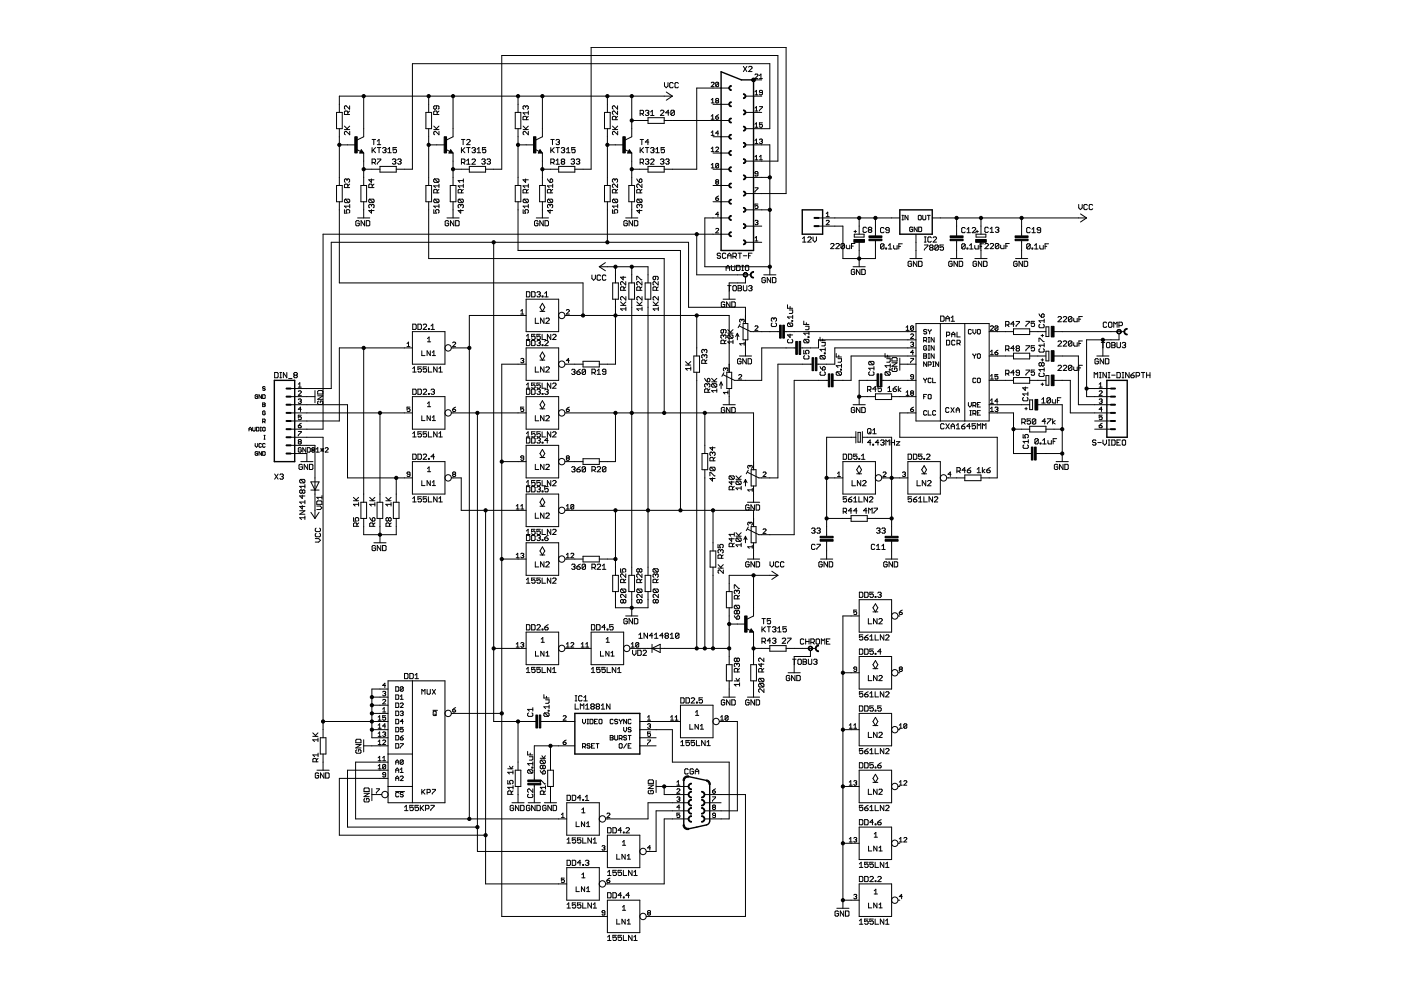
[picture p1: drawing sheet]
<svg xmlns="http://www.w3.org/2000/svg" width="297mm" height="210mm" viewBox="0 0 297 210" stroke-linecap="round" stroke-linejoin="round" font-family="sans-serif">
<g fill="none" stroke="#000" stroke-width=".21">
<path d="M140.9 17.5v.7l.3 .4 .4-.4v-.7M141.3 19.5l1.3 .9M142.7 17.7l-.2-.2h-.3l-.2 .2v.7l.2 .2 .5-.2M143.8 17.7l-.1-.2h-.4l-.2 .2v.7l.2 .2h.4l.1-.2M150.8 17.6l.1-.2 .5 .2-.6 .8h.6M152.4 17.6v.6l-.2 .2-.5-.2M152.4 17.6l-.2-.2-.5 .2v.6M152.4 17.6l-.7 .6M154.6 18.7h-6.9v17.2h-6.9M157.6 14.1l.7 1.1M158.3 14.1l-.7 1.1M158.7 14.2l.2-.1 .5 .1v.2l-.7 .8h.7"/>
<path d="M159.8 16.9h1.7M160.1 19.5l.3-.3v.9M160.1 15.9l.1-.2 .5 .2-.6 .8h.6M161 16l.3-.3v1M161 16.7h.6M161.6 19.6h-.4l-.2-.1 .2-.3 .4 .1v.6l-.1 .2h-.3l-.2-.2M71.4 23.8h1.2v3.5h-1.2zM71.4 39.3h1.2v3.5h-1.2zM71.9 30.7h3.5M71.9 27.3v12M73 27.5h1.1M73 26.7l.8 .8"/>
<path d="M73.6 38.1l-.2-.2-.4 .2 .2 .6M73.6 38.1l.1-.2 .4 .2v.4l-.2 .2M73.6 38.1v.2M73.7 24.3v-.6l-.1-.2h-.4l-.2 .2v.6h1.1M73.7 39.8v-.6l-.1-.2h-.4l-.2 .2v.6h1.1M74.1 22.4v.8l-.7-.8-.4 .2v.4l.2 .2M74.1 39l-.4 .4M74.1 23.5l-.4 .4M74.1 27.9v.7l-.7-.7-.4 .1v.4l.2 .2M74.1 26.7l-.5 .6M75.6 31.7l.8 .4M76.5 39.3h1.2v3.5h-1.2z"/>
<path d="M76.6 32.1l.1 .2h-.3l.2-.4 .3 .5h-.5M76.6 31.7l.5 .7h-.8zM77.1 20.4v8.6l-1.4 .7M77.1 32.4v6.9M77.1 35.9h3.5M78.7 37.9v.8l-.5-.6h1.1M78.9 31.3v1.1M78.9 34.5h.5l.2-.2v-.4l-.2-.2h-.5v1.1M78.9 29.6h.7M78.9 39.8v-.6l-.2-.2h-.3l-.2 .2v.6h1.1M79.1 31.8l.5 .6M79.2 29.6v1.1"/>
<path d="M79.2 34.5l.4 .3M79.3 39l-.4 .4M79.6 31.3l-.7 .7M80 33.7h.7v.2l-.7 .7v.2M80 29.9l.4-.3v1.1M80 31.3h.7M80 30.7h.7M80.4 31.3v1.1M80.6 35.3h3.4v1.2h-3.4zM81.1 31.5l.2-.2h.4l.2 .2-.2 .3M81.5 31.8h.2M81.7 31.8l.2 .2-.2 .4h-.4l-.2-.2"/>
<path d="M82.2 32.4h.8M82.2 31.6l.4-.3v1.1M83.2 33.9l.2-.2h.3l.2 .2-.2 .3M83.6 34.2h.1M83.7 34.2l.2 .2-.2 .4h-.3l-.2-.2M84.1 31.3h-.8v.5l.4-.2 .4 .2v.4l-.2 .2h-.4l-.2-.2M84.3 33.9l.2-.2h.4l.1 .2-.1 .3M84.7 34.2h.2M84.9 34.2l.1 .2-.1 .4h-.4l-.2-.2M90.3 39.3h1.2v3.5h-1.2zM90.3 23.8h1.2v3.5h-1.2zM90.9 30.7h3.4"/>
<path d="M90.9 20.4v3.4M90.9 27.3v12M92 27.5h1.1M92 26.7l.7 .8M92.1 37.9l-.2 .2v.4l.2 .2h.8M92.1 37.9h.8l.2 .2v.4l-.2 .2M92.1 37.9l.8 .8M92.5 22.4v.6l-.2 .2-.4-.2v-.4l.2-.2h.8l.2 .2v.4l-.2 .2M92.7 24.3v-.6l-.2-.2h-.4l-.2 .2v.6h1.2M93.1 27.9v.7l-.7-.7-.4 .1v.4l.2 .2M93.1 39v.8M93.1 26.7l-.6 .6"/>
<path d="M93.1 39.4h-1.2l.4 .4M93.1 23.5l-.4 .4M94.6 31.7l.8 .4M95.5 39.3h1.2v3.5h-1.2zM95.5 32.1l.1 .2h-.2l.1-.4 .4 .5h-.5M95.5 31.7l.6 .7h-.9zM96.1 35.9h3.4M96.1 20.4v8.6l-1.4 .7M96.1 32.4v6.9M97.8 34.5h.6l.2-.2v-.4l-.2-.2h-.6v1.1M97.8 31.3v1.1M97.8 29.6h.8"/>
<path d="M98 31.8l.6 .6M98.2 29.6v1.1M98.2 34.5l.4 .3M98.2 37.9v.8M98.2 39v.8M98.2 39.4h-1.1l.4 .4M98.2 38.3h-1.1l.4 .4M98.6 31.3l-.8 .7M98.9 31.3h.8M98.9 34.8h.8M98.9 34.1l.4-.4v1.1M98.9 29.7l.2-.1 .6 .1v.2l-.8 .8h.8"/>
<path d="M99.3 31.3v1.1M99.5 35.3h3.5v1.2h-3.5zM100.1 31.5l.1-.2h.4l.2 .2-.2 .3M100.1 33.9l.1-.2 .6 .2v.2l-.7 .7h.7M100.4 31.8h.2M100.6 31.8l.2 .2-.2 .4h-.4l-.1-.2M101.2 32.4h.7M101.2 31.6l.3-.3v1.1M102.1 33.9l.2-.2h.4l.2 .2-.2 .3M102.5 34.2h.2M102.7 34.2l.2 .2-.2 .4h-.4l-.2-.2M103 31.3h-.7v.5l.3-.2 .4 .2-.2 .6h-.4l-.1-.2"/>
<path d="M103.3 33.9l.1-.2h.4l.2 .2-.2 .3M103.6 34.2h.2M103.8 34.2l.2 .2-.2 .4h-.4l-.1-.2M109.2 23.8h1.2v3.5h-1.2zM109.2 39.3h1.2v3.5h-1.2zM109.8 30.7h3.5M109.8 20.4v3.4M109.8 27.3v12M110.9 27.5h1.1M110.9 26.7l.8 .8M111.4 22.6l.2-.2 .4 .2v.4l-.2 .2M111.4 22.6l-.1-.2-.4 .2v.4l.2 .2"/>
<path d="M111.4 37.9v.8l-.5-.6h1.1M111.4 22.6v.2M111.6 25.4v-.6l-.2-.1-.5 .1v.6h1.1M112 27.9v.7l-.7-.7-.4 .1v.4l.2 .2M112 23.5v.8M112 39v.8M112 26.7l-.5 .6M112 23.9h-1.1l.4 .4M112 39.4h-1.1l.4 .4M112 24.7l-.4 .3M113.5 31.7l.8 .4M114.4 39.3h1.2v3.5h-1.2z"/>
<path d="M114.5 32.1l.1 .2h-.3l.2-.4 .3 .5h-.5M114.5 31.7l.5 .7h-.9zM115 35.9h3.4M115 20.4v8.6l-1.4 .7M115 32.4v6.9M116.1 37.9l.5 .8M116.8 31.3v1.1M116.8 34.5h.5l.2-.2v-.4l-.2-.2h-.5v1.1M116.8 29.6h.7M116.8 37.9l.4 .2v.4l-.2 .2h-.4v-.6zM117 31.8l.5 .6M117.1 29.6v1.1"/>
<path d="M117.1 34.5l.4 .3M117.2 39v.8M117.2 39.4h-1.1l.3 .4M117.5 31.3l-.7 .7M117.9 31.3h.7M117.9 34.8h.7M117.9 34.1l.4-.4v1.1M117.9 29.7l.5-.1 .2 .1-.2 .4M118.3 31.3v1.1M118.3 30.1h.1M118.4 30.1l.2 .2-.2 .4h-.3l-.2-.2M118.4 35.3h3.5v1.2h-3.5z"/>
<path d="M119 31.5l.2-.2h.3l.2 .2-.2 .3M119.2 34.3l-.2-.2 .2-.4h.3l.2 .2-.2 .4M119.2 34.3l-.2 .2 .2 .3h.3l.2-.2-.2-.3M119.2 34.3h.3M119.4 31.8h.1M119.5 31.8l.2 .2-.2 .4h-.3l-.2-.2M120.1 32.4h.7M120.1 31.6l.4-.3v1.1M121.1 33.9l.2-.2h.3l.2 .2-.2 .3M121.5 34.2h.1M121.6 34.2l.2 .2-.2 .4h-.3l-.2-.2M121.9 35.9h3.4v-25.8h41.4v30.9h-8.6"/>
<path d="M121.9 31.3h-.7v.5l.4-.2 .3 .2-.1 .6h-.4l-.2-.2M122.2 33.9l.2-.2h.3l.2 .2-.2 .3M122.6 34.2h.1M122.7 34.2l.2 .2-.2 .4h-.3l-.2-.2M128.2 23.8h1.2v3.5h-1.2zM128.2 39.3h1.2v3.5h-1.2zM128.8 30.7h3.4M128.8 20.4v3.4M128.8 27.3v12M129.9 27.5h1.1M129.9 26.7l.7 .8M130.4 38.1l-.2-.2-.4 .2v.4l.2 .2"/>
<path d="M130.4 38.1l.2-.2 .3 .2-.1 .6M130.4 38.1v.2M130.6 25.4v-.6l-.2-.1-.6 .1v.6h1.1M130.9 22.4v.8l-.7-.8-.4 .2v.4l.2 .2M130.9 23.5v.8l-.7-.8-.4 .2v.4l.2 .2M130.9 39v.8l-.7-.8h-.2l-.2 .2v.4l.2 .2M130.9 24.7l-.3 .3M131 27.9v.7l-.8-.7-.3 .1v.4l.1 .2M131 26.7l-.6 .6M132.4 31.7l.9 .4M133.3 39.3h1.2v3.5h-1.2zM133.4 32.1l.1 .2h-.3l.2-.4 .4 .5h-.6"/>
<path d="M133.4 31.7l.5 .7h-.8zM133.9 35.9h3.5M133.9 20.4v8.6l-1.3 .7M133.9 32.4v6.9M133.9 25.5h3.5M135 37.9l.6 .8M135.6 38.1l.1-.2 .4 .2-.2 .6h-.3zM135.7 34.5h.6l.1-.2v-.4l-.1-.2h-.6v1.1M135.7 24.1h.6l.1-.2v-.3l-.1-.2h-.6v1.1M135.7 31.3v1.1M135.7 29.6h.7M135.9 31.8l.5 .6"/>
<path d="M136.1 29.6v1.1M136.1 34.5l.3 .3M136.1 24.1l.3 .4M136.1 39v.8l-.7-.8h-.2l-.2 .2v.4l.2 .2M136.4 31.3l-.7 .7M136.8 31.3h.8M136.8 33.9l.6-.2 .2 .2-.2 .4M136.8 23.6l.6-.2 .2 .2-.2 .3M137.2 31.3v1.1M137.2 34.3h.2M137.2 23.9h.2M137.4 34.3l.2 .2-.2 .3h-.4l-.2-.2"/>
<path d="M137.4 23.9l.2 .2-.2 .4h-.4l-.2-.2M137.4 25h3.4v1.2h-3.4zM137.4 35.3h3.4v1.2h-3.4zM137.6 30.1h-.8l.6-.5v1.1M137.9 31.5l.2-.2h.4l.2 .2-.2 .3M137.9 33.9l.2-.2h.4l.2 .2v.2l-.8 .7h.8M137.9 24.5h.8M137.9 23.7l.4-.3v1.1M138.3 31.8h.2M138.5 31.8l.2 .2-.2 .4h-.4l-.2-.2M139 32.4h.8M139 31.6l.4-.3v1.1"/>
<path d="M140 33.9l.2-.2h.4l.2 .2-.2 .3M140 23.6l.2-.2h.4l.2 .2v.1l-.8 .8h.8M140.4 34.2h.2M140.6 34.2l.2 .2-.2 .4h-.4l-.2-.2M140.8 25.5h13.8M140.9 31.3h-.7v.5l.3-.2 .4 .2-.2 .6h-.4l-.1-.2M141.1 33.9l.2-.2h.4l.2 .2-.2 .3M141.5 34.2h.2M141.7 34.2l.2 .2-.2 .4h-.4l-.2-.2M141.9 23.9h-.8l.6-.5v1.1M142.6 20.4h-70.7v3.4M142.6 20.4l-1.3 .9"/>
<path d="M143 23.6v.7l-.2 .2h-.4l-.2-.2M143 23.6l-.2-.2h-.4l-.2 .2v.7M143 23.6l-.8 .7M150.8 35l.3-.4v1M150.8 21.2l.3-.3v.9M150.8 24.6l.3-.3v1M150.8 28.1l.3-.3v.9M150.8 31.5l.3-.3v1M150.8 35.6h.6M150.8 32.2h.6M150.8 28.7h.6M150.8 25.3h.6"/>
<path d="M150.8 21.8h.6M151.2 39.3h3.4M151.2 32.4h3.4M151.2 35.9h3.4M151.2 29h3.4M151.2 22.1h3.4M151.7 24.8h.5l.2 .3-.2 .2h-.3zM151.7 31.4l.2-.2h.3l.2 .2-.7 .8h.7M151.9 21.4l-.2 .1 .2 .3 .5-.1-.2-.3M151.9 38.6l-.2-.2 .2-.3 .5 .1-.2 .4M151.9 21.4l-.2-.2 .2-.3h.3l.2 .1-.2 .4M151.9 38.6l-.2 .1 .2 .4h.3l.2-.2-.2-.3"/>
<path d="M151.9 38.6h.3M151.9 21.4h.3M152.4 28.2h-.7l.5-.4v.9M152.4 34.8v.6l-.2 .2h-.3l-.2-.2M152.4 34.8l-.2-.2h-.3l-.2 .2v.6M152.4 34.8l-.7 .6M152.4 24.3l-.7 .5M158.1 30.7h5.1v27.6M158.1 27.3h5.1v-13.8h-75.8v22.4h-3.4M158.1 23.8h3.4M158.1 34.2h6.8v-22.4h-58.5v24.1h-3.4M158.1 20.4h3.4"/>
<path d="M158.1 37.6h5.1M160.1 23.5h.6M160.1 22.9l.3-.3v.9M160.1 26.4l.3-.4v1M160.1 29.8l.3-.3v.9M160.1 33.3l.3-.4v1M160.1 39.8h.6l-.6 1M160.1 33.9h.6M160.1 30.4h.6M160.1 27h.6M160.1 20.1h.6M160.7 36.9h-.5l-.1-.2 .1-.3 .5 .1v.7l-.2 .1-.4-.1"/>
<path d="M161 33.9h.6M161 33.3l.3-.4v1M161 29.7l.2-.2h.3l.1 .2-.1 .3M161 22.6h.6l-.6 .9M161.3 30h.2M161.5 30l.1 .1-.1 .3h-.3l-.2-.1M161.6 26h-.6v.5l.5-.1 .1 .4-.1 .2-.5-.2M71.9 42.8v17.2h51.7v6.9M73 44.4v.8h.6l-.2-.4 .2-.4h.4l.1 .2v.4l-.1 .2M73.2 42.2l-.2 .2v.4l.2 .2h.8M73.2 42.2h.8l.1 .2v.4l-.1 .2M73.2 42.2l.8 .8"/>
<path d="M74.1 43.3v.8M74.1 43.7h-1.1l.4 .4M75.8 46.2h2.6M76.2 47l-.2-.2h-.4l-.2 .2v.7l.2 .2 .6-.2v-.4h-.4M77.1 42.8v3.4M77.3 46.8v1.1l-.7-1.1v1.1M77.7 46.8h.5l.2 .2v.7l-.2 .2h-.5zM78.4 42.2l-.2 .2v.4l.2 .2h.7M78.4 42.2h.7l.2 .2v.4l-.2 .2M78.4 42.2l.7 .8M78.8 44.4v.8l-.6-.6h1.1M78.8 43.5v.2"/>
<path d="M78.8 43.5l-.2-.2-.4 .2v.4l.2 .2M78.8 43.5l.1-.2 .4 .2v.4l-.2 .2M90.9 42.8v12h49.9v32.7M92 44.4v.8h.5l-.1-.4 .1-.4h.4l.2 .2-.2 .6M92.2 42.2l-.2 .2v.4l.2 .2h.7M92.2 42.2h.7l.2 .2-.2 .6M92.2 42.2l.7 .8M92.7 40.9v-.6l-.2-.1h-.4l-.2 .1v.6h1.2M93.1 43.7h-1.1l.4 .4M93.1 43.3v.8M93.1 40.2l-.4 .3M94.8 46.2h2.5"/>
<path d="M95.1 47l-.2-.2h-.3l-.2 .2v.7l.2 .2 .5-.2v-.4h-.3M96.1 42.8v3.4M96.2 46.8v1.1l-.7-1.1v1.1M96.6 46.8h.6l.1 .2v.7l-.1 .2h-.6zM97.3 42.2l-.2 .2v.4l.2 .2h.8M97.3 42.2h.8l.1 .2-.1 .6M97.3 42.2l.8 .8M97.7 44.4v.8l-.6-.6h1.1M97.7 43.5l-.2-.2-.4 .2v.4l.2 .2M97.7 43.5l.2-.2 .3 .2v.4l-.1 .2M97.7 43.5v.2M97.9 40.9v-.6l-.2-.1h-.4l-.2 .1v.6h1.1"/>
<path d="M98.2 40.2l-.3 .3M104.7 51.4v101.6h8.9M109.8 42.8v10.3h34.5v55.1M110.9 44.4v.8h.6l-.2-.4 .2-.4h.3l.2 .2-.2 .6M111.1 42.2l-.2 .2v.4l.2 .2h.7M111.1 42.2h.7l.2 .2-.2 .6M111.1 42.2l.7 .8M111.6 40.9v-.6l-.2-.1-.5 .1v.6h1.1M112 43.7h-1.1l.4 .4M112 43.3v.8M112 40.2l-.4 .3M113.7 46.2h2.6"/>
<path d="M114.1 47l-.2-.2h-.4l-.2 .2v.7l.2 .2 .6-.2v-.4h-.4M115 42.8v3.4M115.2 46.8v1.1l-.8-1.1v1.1M115.5 46.8h.6l.2 .2v.7l-.2 .2h-.6zM116.3 42.2l-.2 .2v.4l.2 .2h.7M116.3 42.2h.7l.2 .2-.2 .6M116.3 42.2l.7 .8M116.6 43.5l-.1-.2-.4 .2v.4l.2 .2M116.6 44.4v.8l-.5-.6h1.1M116.6 43.5l.2-.2 .4 .2v.4l-.2 .2M116.6 43.5v.2M116.8 40.9v-.6l-.2-.1h-.4l-.1 .1v.6h1.1"/>
<path d="M117.2 40.2l-.4 .3M125.5 58.3v.8l.4 .3 .3-.3v-.8M127.1 56.6h10.3v3.4M127.1 56.6l1.3 .8M127.3 58.5l-.1-.2h-.4l-.2 .2v.7l.2 .2h.4l.1-.2M128.4 55.7l-1.3 .9M128.5 58.5l-.2-.2h-.4l-.2 .2v.7l.2 .2 .6-.2M128.8 42.8v8.6M129.9 44.4v.8h.5l-.2-.4 .2-.4h.4l.2 .2-.2 .6M129.9 60h1.2v3.4h-1.2zM130 42.2l-.1 .2v.4l.1 .2h.8M130 42.2h.8l.2 .2-.2 .6"/>
<path d="M130 42.2l.8 .8M130.5 56.6v3.4M130.6 40.9v-.6l-.2-.1-.6 .1v.6h1.1M130.9 40.2l-.3 .3M131 43.7h-1.1l.3 .4M131 43.3v.8M132.1 58.6v.7l-.5-.5h1.1M132.7 46.2h2.5M132.7 59.7v.7l-.8-.7h-.2l-.1 .2v.4l.1 .1M133 47l-.2-.2h-.3l-.2 .2v.7l.5 .2 .2-.2v-.4h-.4M133.3 60h1.2v3.4h-1.2zM133.9 42.8v3.4"/>
<path d="M133.9 56.6v3.4M134.1 46.8v1.1l-.7-1.1v1.1M134.5 46.8h.5l.2 .2v.7l-.2 .2h-.5zM135 59.3v-.7h.2l.7 .7h.2M135.2 42.2l-.2 .2v.4l.2 .2h.8M135.2 42.2h.8l.1 .2-.1 .6M135.2 42.2l.8 .8M135.6 44.4v.8l-.6-.6h1.1M135.6 43.5l-.2-.2-.4 .2v.4l.2 .2M135.6 43.5l.2-.2 .3 .2v.4l-.1 .2M135.6 43.5v.2M135.7 40.9v-.6l-.1-.1-.6 .1v.6h1.1"/>
<path d="M136.1 59.7v.7l-.7-.7-.4 .2v.4l.2 .1M136.1 40.2l-.4 .3M136.8 60h1.2v3.4h-1.2zM139 58.6v.5l-.2 .2-.3-.2v-.3l.1-.2h.8l.2 .2v.3l-.2 .2M139.6 59.7v.7l-.8-.7-.3 .2v.4l.1 .1M147.7 49.7v8.6h11.4M151.2 42.8h3.4M151.7 42h.5l.2 .3-.5 .2zM151.7 48.6l.2-.2 .5 .2-.7 .8h.7M152.4 45.5h-.7l.5-.5v.9M152.4 41.6l-.7 .4M152.8 53.8l-.2-.1h-.4l-.1 .1 .1 .4h.4l.2 .2-.2 .4h-.4l-.1-.2"/>
<path d="M153.9 53.8l-.2-.1-.5 .1v.8l.2 .2h.3l.2-.2M153.9 57.4v-.8l.4-.3 .4 .3v.8M153.9 56.8h.8M154.3 54.2h.7M154.3 54.8v-.8l.3-.3 .4 .3v.8M154.6 49.7h-86.1v41.3h-6.9M154.6 46.2h-5.2v10.4h13.8M155.1 56.3v.9l.2 .2h.3l.2-.2v-.9M155.4 54.4h.5l.2-.2v-.4l-.2-.1h-.5v1.1M155.7 54.4l.4 .4M156.2 56.3h.5l.2 .1v.8l-.2 .2h-.5zM156.5 53.7h.7"/>
<path d="M156.9 53.7v1.1M157.3 57.4h.3M157.3 56.3h.3M157.5 56.3v1.1M157.6 54.2h.7M158 56.4l.2-.1h.4l.1 .1v.8l-.1 .2h-.4l-.2-.2zM158.1 44.5h5.1M158.1 51.4h3.4M158.1 47.9h3.4M158.1 58.7v1.3h-3.5v3.4M158.7 54.2h.4M159.4 53.7h-.7v1.1"/>
<path d="M160.1 50.5l.3-.4v1M160.1 51.1h.6M160.1 46.9l.4-.2 .2 .2-.2 .3M160.4 47.2h.1M160.5 47.2l.2 .1-.2 .3-.4-.1M160.7 43.3h-.6v.4l.3-.1 .3 .1-.2 .5h-.3l-.1-.2M161.9 58.3h2.6M162.3 59l-.2-.2-.6 .2v.8l.2 .1h.4l.2-.1v-.4h-.4M163.4 58.8v1.1l-.7-1.1v1.1M163.8 58.8h.5l.2 .2v.8l-.2 .1h-.5zM170.2 50.6l.3-.4v1.1M170.2 51.3h.7"/>
<path d="M171.3 50.4l.1-.2h.4l.2 .2v.2l-.7 .7h.7M172.4 50.2v.8l.3 .3 .4-.3v-.8M173.5 46.2h17.3M173.5 47.9h5.2v6.9h6.9v-3.8M175.2 46.9l.1-.2 .5 .2-.6 .7h.6M175.2 45.3l.3-.3v.9M175.2 45.9h.6M176.1 51.8l.2-.2h.4l.1 .2v.2l-.7 .7h.7M177.2 51.8l.2-.2 .5 .2v.2l-.7 .7h.7M179 51.8v.7l-.1 .2h-.4l-.2-.2M179 51.8l-.1-.2-.6 .2v.7M179 51.8l-.7 .7"/>
<path d="M179.4 52v.5l.2 .2h.6v-.7M180.5 52.2h.4M180.9 56.6h2.6M181.1 49.1h.5M181.1 49.7h2.1v.6h-2.1zM181.2 57.3l-.2-.2h-.3l-.2 .2v.7l.5 .2 .2-.2v-.3h-.4M181.3 51.6h-.8v1.1M181.3 48.8v.5M182.2 46.2v3.5M182.2 51.4v5.2M182.3 57.1v1.1l-.7-1.1v1.1M182.7 57.1h.6l.2 .2v.7l-.2 .2h-.6z"/>
<path d="M183.7 48.4l-.2-.2h-.3l-.2 .2v.7l.2 .2 .5-.2M184.3 48.7l-.2-.2 .2-.3h.3l.2 .2-.2 .3M184.3 48.7l-.2 .2 .2 .4 .5-.2-.2-.4M184.3 48.7h.3M185.6 46.2v3.8M187.4 48.4l-.2-.2h-.3l-.2 .2v.8l.2 .1 .5-.1M187.4 51.9l-.2-.2h-.3l-.2 .2v.7M187.4 51.9v.7l-.2 .2h-.3l-.2-.2M187.4 51.9l-.7 .7M187.8 52.6h.2v.2h-.2zM188.4 52.8h.7M188.4 52l.3-.3v1.1"/>
<path d="M188.5 48.8h-.5l-.2-.2 .2-.4h.3l.2 .2v.8l-.2 .1-.5-.1M189.5 52v.6l.2 .2h.5v-.8M190.6 52.2h.3M191.2 46.6h.4M191.2 45.7h.4M191.3 51.7h-.7v1.1M191.4 45.7v.9M192.5 45.7v.9l-.6-.9v.9M192.9 54.8h2.6M193.3 55.6l-.2-.2h-.4l-.2 .2v.7l.2 .2h.4l.2-.2v-.4h-.4M193.5 48.3l-.1-.1-.5 .1v.6l.5 .2 .1-.5h-.3M194.2 49.7v5.1"/>
<path d="M194.4 55.4v1.1l-.7-1.1v1.1M194.5 48.2v.9l-.7-.9v.9M194.7 45.8l.1-.1 .5 .1v.6l-.1 .2h-.4l-.1-.2zM194.8 55.4h.5l.2 .2v.7l-.2 .2h-.5zM194.8 48.2h.5l.1 .1v.6l-.1 .2h-.5zM195.6 45.7v.7l.2 .2 .5-.2v-.7M196 51.9h.7v.2l-.7 .8v.1M196 51.3h.4M196 50.2h.4M196.2 50.2v1.1M196.6 45.7h.6M196.9 45.7v.9"/>
<path d="M197.3 52.5l-.2-.2 .2-.4h.4l.1 .2-.1 .4M197.3 52.5l-.2 .2 .2 .3h.4l.1-.1-.1-.4M197.3 52.5h.4M197.5 50.4l-.2-.2h-.4l-.2 .2v.7l.2 .2h.4l.2-.2M197.7 46.2h32.7M197.8 50.4l.2-.2h.4l.2 .2-.8 .9h.8M198.9 52.1l-.1-.2h-.4l-.2 .2v.8M198.9 52.1v.8l-.1 .1-.6-.1M198.9 52.1l-.7 .8M200 51.9h-.7v.6l.4-.2 .3 .2v.4l-.1 .1h-.4l-.2-.1M201.5 54.8h2.6M201.9 55.6l-.2-.2h-.4l-.2 .2v.7l.2 .2h.4l.2-.2v-.4h-.4"/>
<path d="M202.8 46.2v3.8M202.8 51v3.8M203 55.4v1.1l-.7-1.1v1.1M203.4 55.4h.5l.2 .2v.7l-.2 .2h-.5zM204.6 51.9l-.2-.2h-.3l-.2 .2v.7M204.6 51.9v.7l-.2 .2h-.3l-.2-.2M204.6 48.4l-.2-.2h-.3l-.2 .2v.8l.2 .1 .5-.1M204.6 51.9l-.7 .7M205 52.6h.2v.2h-.2zM205 49.3h.8M205 48.6l.4-.4v1.1M205.6 52.8h.7"/>
<path d="M205.6 52l.3-.3v1.1M206.1 48.4l.2-.2h.4l.2 .2v.2l-.8 .7h.8M206.7 52v.6l.2 .2h.5v-.8M206.7 54.8h2.6M206.9 49.1h.5M206.9 49.7h2.1v.6h-2.1zM207.1 55.6l-.2-.2h-.4l-.2 .2v.7l.2 .2h.4l.2-.2v-.4h-.4M207.2 48.8v.5M207.8 52.2h.4M208 46.2v3.5M208 51.4v3.4M208.2 55.4v1.1l-.8-1.1v1.1"/>
<path d="M208.5 55.4h.6l.2 .2v.7l-.2 .2h-.6zM208.5 51.7h-.7v1.1M208.8 51.8l.2-.2 .5 .2v.2l-.7 .7h.7M209.5 48.4l-.1-.2h-.4l-.2 .2v.7l.2 .2 .5-.2M209.9 51.8l.2-.2h.4l.2 .2v.2l-.8 .7h.8M209.9 49.3h.8M209.9 48.5l.4-.3v1.1M211 48.4l.2-.2h.4l.2 .2-.2 .3M211.4 48.7h.2M211.6 48.7l.2 .2-.2 .4-.6-.2M211.8 51.8l-.8 .7M211.8 51.8v.7l-.2 .2h-.4l-.2-.2"/>
<path d="M211.8 51.8l-.2-.2-.6 .2v.7M212.2 52v.5l.1 .2h.6v-.7M213.3 52.2h.3M214 51.6h-.7v1.1M215.3 54.8h2.6M215.7 55.6l-.2-.2h-.4l-.2 .2v.7l.2 .2h.4l.2-.2v-.4h-.4M216.6 46.2v3.8M216.6 51v3.8M216.8 55.4v1.1l-.8-1.1v1.1M217.1 55.4h.6l.2 .2v.7l-.2 .2h-.6zM218.4 48.4l-.2-.2h-.3l-.2 .2v.8l.2 .1 .5-.1M218.4 51.9l-.2-.2h-.3l-.2 .2v.7"/>
<path d="M218.4 51.9v.7l-.2 .2h-.3l-.2-.2M218.4 51.9l-.7 .7M218.8 52.6h.2v.2h-.2zM218.8 49.3h.7M218.8 48.6l.4-.4v1.1M219.4 52.8h.7M219.4 52l.3-.3v1.1M220.5 52v.6l.1 .2h.6v-.8M220.6 48.8h-.5l-.2-.2 .2-.4h.4l.1 .2v.8l-.1 .1-.6-.1M221.6 52.2h.3M222.3 51.7h-.7v1.1M228.7 43.3v.8l.4 .3 .3-.3v-.8"/>
<path d="M229.1 45.4l1.3 .8M230.4 46.2l-1.3 .9M230.5 43.5l-.1-.2-.6 .2v.8l.2 .1h.4l.1-.1M231.7 43.5l-.2-.2h-.4l-.2 .2v.8l.2 .1h.4l.2-.1M58.2 79h.6l.2 .2v.7l-.2 .2h-.6zM59.3 79h.4M59.5 79v1.1M60.8 79v1.1l-.7-1.1v1.1M62.5 79.5l-.2 .2 .2 .4h.3l.2-.2-.2-.4M62.5 79.5h.3M62.5 79.5l-.2-.1 .2-.4h.3l.2 .2-.2 .3M77.1 73.8v32.7"/>
<path d="M86.3 72.9l.3-.4v1M86.3 73.5h.6M87.4 70.3h6.9v6.9h-6.9zM87.4 73.8h-15.5v15.5h-10.3M87.5 78.1l.4-.3v1.1M87.5 78.9h.7M87.5 68.7h.6l.1 .2v.8l-.1 .1h-.6zM88.6 68.7h.6l.1 .2v.8l-.1 .1h-.6zM89.3 77.8h-.7v.5l.4-.2 .3 .2v.4l-.1 .2h-.4l-.2-.2M89.4 74.4v1h.7M89.7 68.9l.2-.2h.4l.1 .2v.2l-.7 .7h.7M90.4 77.8h-.7v.5l.6-.2 .1 .6-.1 .2h-.4l-.2-.2"/>
<path d="M90.6 71.8l.4-.3v1M90.6 72.5h.7M90.8 77.8v1.1h.8M90.8 69.7h.2v.1h-.2zM91.2 74.4v1l-.6-1v1M91.4 69.8h.7M91.4 69.1l.4-.4v1.1M91.7 75.4h.6M91.7 74.7l.3-.3v1M92.7 77.8v1.1l-.8-1.1v1.1M93 78.9h.8M93 78.1l.4-.3v1.1"/>
<path d="M95.7 73.8h3.8M96 72.7l.1-.2 .5 .2-.6 .8h.6M110.4 66l.3-.4v1M110.4 66.6h.6M110.4 76.1l.5-.1 .1 .1-.1 .4M110.7 76.5h.2M110.9 76.5l.1 .1-.1 .3-.5-.1M111.5 63.4h6.9v6.9h-6.9zM111.5 73.8h6.9v6.8h-6.9zM111.5 77.2h-5.1v117.1h22.4M111.5 66.9h-12v106.7M111.6 71.2l.4-.3v1.1"/>
<path d="M111.6 72h.8M111.6 61.8h.6l.2 .2v.8l-.2 .1h-.6zM111.6 72.2h.6l.2 .2v.7l-.2 .2h-.6zM112.7 61.8h.6l.2 .2v.8l-.2 .1h-.6zM112.7 72.2h.6l.2 .2v.7l-.2 .2h-.6zM113.5 70.9h-.8v.5l.4-.2 .4 .2v.4l-.2 .2-.6-.2M113.5 77.8v1.1h.7M113.5 67.4v1.2h.7M113.8 62l.2-.2h.4l.2 .2-.2 .4M113.8 72.4l.2-.2h.4l.2 .2-.2 .3M114.2 62.4h.2M114.2 72.7h.2"/>
<path d="M114.4 62.4l.2 .2-.2 .3h-.4l-.2-.1M114.4 72.7l.2 .2-.2 .4h-.4l-.2-.2M114.5 76.3h1M114.5 66h1M114.6 70.9h-.8v.5l.6-.2 .2 .2v.4l-.2 .2h-.4l-.2-.2M114.9 70.9v1.1h.8M114.9 62.8h.2v.1h-.2zM114.9 73.1h.2v.2h-.2zM115 64.3l.5 .9-.5 .8-.5-.8zM115 74.6l.5 .9-.5 .8-.5-.8zM115.3 67.4v1.2l-.7-1.2v1.2M115.3 77.8v1.1l-.7-1.1v1.1"/>
<path d="M115.5 72.4l.2-.2h.3l.2 .2v.2l-.7 .7h.7M115.5 62.2l.4-.4v1.1M115.5 62.9h.7M115.7 78l.2-.2 .6 .2v.1l-.8 .8h.8M115.7 67.6l.2-.2h.4l.2 .2v.2l-.8 .8h.8M116.8 70.9v1.1l-.7-1.1v1.1M117.2 71.1l.1-.2h.4l.2 .2v.1l-.7 .8h.7M119.8 77.2h3.8M119.8 66.9h34.8v12M120.1 65.8l.1-.2 .5 .2-.6 .8h.6M120.7 76.5h-.6l.4-.5v.9M121.2 78.5l.2-.2h.4l.1 .2-.1 .3"/>
<path d="M121.6 78.8h.2M121.8 78.8l.1 .2-.1 .4h-.4l-.2-.2M122.3 78.8h.6l.1 .4-.1 .2h-.4l-.2-.2zM123 78.3l-.7 .5M123.6 76.6h3.5v1.2h-3.5zM124.1 78.5l-.1-.2h-.4l-.2 .2v.7M124.1 78.5v.7l-.1 .2h-.4l-.2-.2M124.1 78.5l-.7 .7M125.5 79h.5l.2-.2v-.3l-.2-.2h-.5v1.1M125.9 79l.3 .4M126.6 79.4h.7M126.6 78.6l.4-.3v1.1"/>
<path d="M128.5 78.8h-.6l-.2-.2 .2-.3h.4l.2 .2v.7l-.2 .2-.6-.2M130.5 63.4v13.8h-3.4M131.6 64l.7 .7M131.6 64.7h1.1M132.3 61.6v-.6l-.2-.2h-.4l-.1 .2v.6h1.1M132.7 60.8l-.4 .4M132.7 64l-.6 .6M132.7 62.9v.7l-.7-.7h-.2l-.2 .2v.4l.2 .1M132.7 65.5h-1.1l.4 .3M132.7 65.1v.7M133.9 63.4v58.6M135 64.7h1.1"/>
<path d="M135 64l.8 .7M135.7 61.6v-.6l-.1-.2h-.4l-.2 .2v.6h1.1M136.1 60.8l-.4 .4M136.1 62.9v.7l-.7-.7h-.2l-.2 .2v.4l.2 .1M136.1 65.1v.7M136.1 65.5h-1.1l.4 .3M136.1 64l-.5 .6M137.4 63.4v58.6M138.5 64.7h1.1M138.5 64l.7 .7M139.2 61.6v-.6l-.2-.2h-.4l-.1 .2v.6h1.1M139.6 60.8l-.4 .4"/>
<path d="M139.6 65.5h-1.1l.3 .3M139.6 62.9v.7l-.8-.7h-.1l-.2 .2v.4l.2 .1M139.6 65.1v.7M139.6 64l-.6 .6M145.4 77.4h1.1M145.4 76.7l.7 .7M146.5 78.1h-1.1l.3 .4M146.5 77.8v.7M146.5 76.7l-.6 .5M147.1 75.5h1.2v3.4h-1.2zM147.7 66.9v8.6M147.7 78.9v58.6"/>
<path d="M149.3 74.3l-.1-.2-.4 .2v.3l.2 .2M149.3 75.4l-.1-.2-.4 .2v.4l.2 .1M149.3 75.4l.2-.2 .4 .2v.4l-.2 .1M149.3 74.3l.2-.2 .4 .2-.2 .5M149.3 74.3v.2M149.3 75.4v.2M149.5 77v-.5l-.2-.2h-.3l-.2 .2v.5h1.1M149.9 76.3l-.4 .4M153.3 63.4h2.6M153.4 71.2l-.2-.2-.4 .2v.4l.2 .1M153.4 71.2l.2-.2 .3 .2v.4l-.1 .1M153.4 69.9v.5l-.2 .2-.4-.2v-.3l.2-.2h.8l.1 .2-.1 .5"/>
<path d="M153.4 71.2v.2M153.5 79l-.4 .8M153.6 72.9v-.6l-.2-.2h-.4l-.2 .2v.6h1.1M153.7 64.2l-.2-.2-.6 .2v.7l.2 .2h.4l.2-.2v-.3h-.4M153.8 78.2l-.1-.2-.3 .2 .1 .5M153.8 78.2l.2-.2 .3 .2-.1 .5M153.8 78.2v.1M153.9 72.1l-.3 .4M154.1 78.9h1v3.5h-1zM154.3 60.6h.7M154.3 70.6h1.1M154.3 69.9l.7 .7"/>
<path d="M154.5 71l-.2 .2v.4l.2 .1h.7M154.5 71h.7l.2 .2v.4l-.2 .1M154.5 71l.7 .7M154.6 60.6v1.1M154.8 64v1.1l-.7-1.1v1.1M155.2 64h.5l.2 .2v.7l-.2 .2h-.5zM155.4 72.1v.8M155.4 72.5h-1.1l.4 .4M155.4 69.9l-.5 .5M155.6 60.6h.3l.2 .1v.8l-.2 .2h-.3l-.2-.2v-.8zM156.3 70.7v1.4M156.3 70.7l-.3 .7"/>
<path d="M156.3 70.7l.4 .7M156.5 60.6h.5l.2 .1-.2 .4 .2 .4-.2 .2h-.5zM156.5 61.1h.5M156.6 79.6l.2-.2 .4 .2-.6 .8h.6M156.8 75.5h2.5M156.8 69.1l2.4 1.2h6.1M156.9 68.7l-.4 .8M157.1 76.2l-.2-.1h-.3l-.2 .1v.8l.5 .2 .2-.2v-.4h-.4M157.3 67.8l-.2-.1-.3 .1 .2 .5M157.3 67.8l.2-.1 .3 .1-.2 .5M157.3 67.8v.2M157.5 68.6h1.1v3.5h-1.1z"/>
<path d="M157.6 60.6v.9l.2 .2h.4l.1-.2v-.9M157.8 72.9h-1l.3 .3M157.8 72.6v.6M158.1 68.6v-3.4h-12.1v-13.8h-75.8v31h-8.6M158.1 72.1v3.4M158.2 76.1v1.1l-.7-1.1v1.1M158.6 76.1h.6l.1 .1v.8l-.1 .2h-.6zM158.7 60.7l.2-.1h.4l.1 .1-.1 .4M159.1 61.1h.2M159.3 61.1l.1 .2-.1 .4h-.4l-.2-.2M160.1 69.3l.1-.2 .5 .2-.6 .7h.6M163.7 68.5l-.2 .2 .2 .5h.7l.2-.2v-.3l-.2-.2"/>
<path d="M164.1 67.6l.2-.2 .3 .2v.3l-.2 .2M164.1 67.6l-.2-.2-.4 .2 .2 .5M164.1 67.6v.2M166.3 70.3h27.9M167 64.6v.8h1.1M167.2 68.5l-.2 .2v.3l.2 .2h.7M167.2 71.9l-.2 .2v.4l.2 .2h.7l.2-.2-.2-.6M167.2 68.5h.7l.2 .2-.2 .5M167.2 68.5l.7 .7M167.3 65.7h.8v.6l-.2 .2h-.6M167.5 70.8v.8l-.5-.6h1.1M167.5 65v.4"/>
<path d="M167.9 67.9h.2v.2h-.2zM168.1 66.8v.8M168.1 67.2h-1.1l.3 .4M168.7 73.8h-7.2v6.8h-5.8l-2.4-1.1M170.4 68.1v.7h1.1M170.4 74.3v.7h.6l-.2-.3 .2-.4h.3l.2 .2v.3l-.2 .2M170.6 71.9l-.2 .2v.4l.2 .2h.7M170.6 75.4l-.2 .2v.3l.2 .2h.7l.2-.2v-.3l-.2-.2M170.6 71.9h.7l.2 .2v.4l-.2 .2M170.6 71.9l.7 .8M170.8 69.2h.7v.5l-.2 .2h-.5M171 68.4v.4"/>
<path d="M171.3 71.4h.2v.2h-.2zM171.5 70.7h-1.1l.4 .3M171.5 70.3v.7M172.2 77.2h-7.3v24.1h-4l-2.4-1.2M173.9 71.5v.7h1.1M173.9 77.7l.5 .8M174 75.4l-.1 .2v.3l.1 .2h.8M174 78.8l-.1 .2 .1 .6h.8l.2-.2v-.4l-.2-.2M174 75.4h.8l.2 .2v.3l-.2 .2M174 75.4l.8 .7M174.2 72.6h.8v.6l-.2 .1h-.6M174.4 71.9v.3"/>
<path d="M174.6 77.7l.4 .2v.4l-.2 .2h-.4v-.6zM174.8 74.8h.2v.2h-.2zM175 73.7v.8M175 74.1h-1.1l.3 .4M177.3 75v.7h1.1M177.5 78.8l.7 .8M177.5 78.8h.7l.2 .2v.4l-.2 .2M177.5 78.8l-.2 .2v.4l.2 .2h.7M177.7 76.1h.7v.5l-.2 .2h-.5M177.8 75.3v.4M178.2 78.3h.2v.2h-.2zM178.4 77.5h-1.1l.4 .4"/>
<path d="M178.4 77.2v.7M184.4 78.8l-.2 .2v.4l.2 .2h.7l.2-.2v-.4l-.2-.2M184.4 76.6l-.2 .2v.4l.2 .1h.7M184.4 76.6h.7l.2 .2v.4l-.2 .1M184.4 76.6l.7 .7M185.3 77.7v.8M185.3 78.1h-1.1l.4 .4M187.6 75v.7h1.1M187.8 78.8h.8l.1 .2v.4l-.1 .2M187.8 78.8l-.2 .2 .2 .6h.8M187.8 78.8l.8 .8M188 76.1h.7v.5l-.1 .2h-.6"/>
<path d="M188.2 75.3v.4M188.6 78.3h.1v.2h-.1zM188.7 77.5h-1.1l.4 .4M188.7 77.2v.7M189.1 76.9h1.1l-1.1 .8h1.1M189.3 78l-.2 .2v.4l.2 .2h.7l.2-.2v-.4l-.2-.2h-.3v.4M189.3 75.8h.7l.2 .2v.5h-1.1v-.5zM190.8 77.2h3.4M190.8 75.9v2.6M192.1 69.4l.3-.3v.9M192.1 70h.6M193.1 71l.1-.2 .5 .2-.6 .8h.6"/>
<path d="M193.1 72.7l.4-.2 .2 .2-.2 .3M193.1 76h.6l-.6 .9M193.4 73h.1M193.5 73l.2 .2-.2 .3-.4-.2M193.7 79.9h-.5l-.1-.2 .1-.3 .5 .2v.6l-.2 .2-.4-.2M193.7 69.3v.6l-.2 .1-.4-.1M193.7 69.3l-.5-.2-.1 .2v.6M193.7 69.3l-.6 .6M193.7 74.7h-.6l.4-.4v.9M194.2 72.1h-20.7v1.7h-3.7M194.2 73.8h-17.2v3.4h-3.8M194.2 75.5h-13.8v5.1h-3.7"/>
<path d="M194.2 68.6h15.5v20.7h-15.5zM195.8 72.2h.5l.2-.1-.2-.5h-.5v.9M195.8 75h.5l.2 .2-.2 .3 .2 .3-.2 .2h-.5zM195.8 75.5h.5M196.2 72.2l.3 .3M196.5 70l-.2-.2-.5 .2 .2 .3h.3l.2 .2-.2 .3-.5-.2M196.5 73.4l-.2-.1-.5 .1v.7l.5 .1 .2-.4h-.3M196.5 76.7v1l-.7-1v1M196.8 77.4h.5l.1-.2-.1-.5h-.5v1M196.8 72.5h.3M196.8 71.6h.3M196.8 75h.3"/>
<path d="M196.8 73.3h.3M196.8 69.8l.3 .5M196.8 74.2h.3M196.8 76h.3M197 71.6v.9M197 73.3v.9M197 75v1M197.1 70.3v.5M197.4 69.8l-.3 .5M197.7 77.7h.4M197.7 76.7h.4M197.9 76.7v1"/>
<path d="M198.1 71.6v.9l-.7-.9v.9M198.1 73.3v.9l-.7-.9v.9M198.1 75v1l-.7-1v1M199 76.7v1l-.6-1v1M199.4 68.6v20.7M199.4 67h.6l.2 .2v.7l-.2 .2h-.6zM200.5 68.1v-.7l.4-.4 .4 .4v.7M200.5 67.6h.8M200.7 72.1h.5l.2 .2v.7l-.2 .2h-.5zM200.7 71.1h.5l.2-.2v-.3l-.2-.2h-.5v1M201.7 67.4l.3-.4v1.1M201.7 68.1h.7"/>
<path d="M201.8 71.4v-.6l.3-.4 .4 .4v.6M201.8 70.9h.7M202.5 72.3l-.2-.2h-.3l-.2 .2v.7l.2 .2h.3l.2-.2M202.9 72.8h.5l.2-.2v-.3l-.2-.2h-.5v1.1M202.9 70.4v1h.7M203.2 72.8l.4 .4M204.6 68.6v20.7M206 70l-.2-.2-.5 .2v.6l.2 .2 .5-.2M206.3 69.8v.7l.3 .3 .3-.3v-.7M206.3 75l.3 .5M206.6 75.5v.5M206.9 75l-.3 .5"/>
<path d="M207.2 75.2l.2-.2 .5 .2v.6l-.2 .2h-.3l-.2-.2zM207.4 69.8l.5 .2v.6l-.2 .2h-.3l-.2-.2v-.6zM209.7 70.3h5.2M209.7 75.5h5.2M210 69.3l.1-.2 .5 .2-.6 .7h.6M210 75.2h.6M210 74.6l.3-.3v.9M210 79.7l.3-.3v1M210.9 74.7h.5l.2 .3-.5 .2zM211.6 79.4h-.7v.5l.5-.2 .2 .5-.2 .2-.5-.2M211.6 74.3l-.7 .4M211.6 69.3v.6l-.2 .1h-.3l-.2-.1"/>
<path d="M211.6 69.3l-.5-.2-.2 .2v.6M211.6 69.3l-.7 .6M213.2 74.1h.6l.1-.2-.1-.6h-.6v1.1M213.2 68.9h.6l.1-.2v-.4l-.1-.1h-.6v1.1M213.2 79.2h.6l.1-.2-.1-.5h-.6v1.1M213.6 68.9l.3 .4M213.6 74.1l.3 .3M213.6 79.2l.3 .4M214.9 74.9h3.4v1.2h-3.4zM214.9 69.7h3.4v1.2h-3.4zM215.1 79h-.8l.6-.5v1.1M215.1 68.7h-.8l.6-.5v1.1"/>
<path d="M215.1 73.9h-.8l.6-.6v1.1M215.4 68.2h.8l-.8 1.1M215.6 73.9l-.2-.2 .2-.4h.4l.2 .2-.2 .4M215.6 73.9l-.2 .2 .2 .3h.4l.2-.2-.2-.3M215.6 73.9h.4M216.2 79h-.6l-.2-.2 .2-.3h.4l.2 .2v.7l-.2 .2h-.4l-.2-.2M217.5 78.5h.7v.2l-.7 .7v.2M217.5 68.1h.7v.2l-.7 .7v.2M217.5 73.3h.7v.2l-.7 .7v.2M218.3 70.3h3.5M218.3 75.5h3.5M219.4 68.1h-.8v.6l.6-.2 .2 .5-.2 .2h-.4l-.2-.2"/>
<path d="M219.4 78.5h-.8v.5l.6-.2 .2 .6-.2 .2h-.4l-.2-.2M219.4 73.3h-.8v.6l.6-.2 .2 .5-.2 .2h-.4l-.2-.2M220.3 72.4v-.7l1.1 .7M220.3 66.5l.5 .8M220.5 68.8l-.2 .1v.4l.2 .2h.7l.2-.2v-.4l-.2-.1M220.5 73.9l-.2 .2v.4l.2 .2h.7l.2-.2v-.4l-.2-.2M220.5 79.1l-.2 .2v.4l.2 .1h.7l.2-.1v-.4l-.2-.2M220.7 76.3h.6M220.7 71.1h.6M220.8 66.7l.4-.2 .2 .2v.4l-.6 .2zM220.8 77l.2-.1 .4 .1v.4l-.2 .2-.4-.2M220.8 77l-.2-.1-.3 .1v.4l.2 .2 .3-.2"/>
<path d="M220.8 77v.4M221 70.9v.5M221 76.1v.5M221.4 73.2h-1.1l.3 .4M221.4 67.6v.8M221.4 72.8v.8M221.4 78v.7M221.4 68h-1.1l.3 .4M221.4 78.4h-1.1l.3 .3M221.8 74.5h.6v2h-.6zM221.8 69.3h.6v2.1h-.6zM221.8 79.6h.6v2.1h-.6z"/>
<path d="M223.5 75.5h5.1v10.3h6.9M223.5 70.3h14.8M224.3 72.5l.2-.2h.4l.1 .2v.1l-.7 .8h.7M224.3 67.3l.2-.2h.4l.1 .2v.2l-.7 .7h.7M224.3 77.6l.2-.2h.4l.1 .2v.2l-.7 .7h.7M225.4 72.5l.2-.2h.4l.2 .2v.1l-.8 .8h.8M225.4 67.3l.2-.2h.4l.2 .2v.2l-.8 .7h.8M225.4 77.6l.2-.2h.4l.2 .2v.2l-.8 .7h.8M227.3 72.5v.7l-.2 .2h-.4l-.2-.2M227.3 67.3v.7l-.2 .2h-.4l-.2-.2M227.3 67.3l-.2-.2h-.4l-.2 .2v.7M227.3 72.5l-.2-.2h-.4l-.2 .2v.7"/>
<path d="M227.3 77.6l-.2-.2h-.4l-.2 .2v.8M227.3 77.6v.8l-.2 .1h-.4l-.2-.1M227.3 67.3l-.8 .7M227.3 72.5l-.8 .7M227.3 77.6l-.8 .8M227.6 72.6v.6l.2 .2h.6v-.8M227.6 67.5v.5l.2 .2h.6v-.7M227.6 77.8v.6l.2 .1h.6v-.7M228.7 78h.4M228.7 67.7h.4M228.7 72.8h.4M229.5 67.1h-.8v1.1"/>
<path d="M229.5 72.3h-.8v1.1M229.5 77.4h-.8v1.1M232.5 75.5h2.6M232.9 76.2l-.2-.1h-.4l-.1 .1v.8l.1 .2h.4l.2-.2v-.4h-.4M233.1 79h.4M233.3 79v1.1M233.5 72.6h.7M233.8 72.1v3.4M233.8 72.6v1.1M234 76.1v1.1l-.7-1.1v1.1M234.4 76.1h.5l.2 .1v.8l-.2 .2h-.5zM234.6 79v1.1l-.8-1.1v1.1"/>
<path d="M234.6 68.5l-.1-.2h-.4l-.2 .2v.7l.2 .2h.4l.1-.2M234.8 72.6h.3l.2 .2v.7l-.2 .2h-.3l-.2-.2v-.7zM234.9 79h.4M235.1 79v1.1M235.2 68.3h.4l.2 .2v.7l-.2 .2-.6-.2v-.7zM235.7 79.5h.7M235.7 72.6h.6l.1 .2-.1 .4 .1 .3-.1 .2h-.6zM235.7 73.2h.6M236.1 69.4v-1.1l.4 .4 .4-.4v1.1M236.8 79h.6l.1 .2v.7l-.1 .2h-.6zM236.8 72.6v.9l.2 .2h.4l.2-.2v-.9M237.2 69h.6l.2-.1v-.4l-.2-.2h-.6v1.1"/>
<path d="M237.3 70.8v1.3h-6.9v12h5.1M237.9 79h.4M237.9 72.8l.2-.2h.4l.2 .2-.2 .4M238.1 79v1.1M238.3 73.2h.2M238.5 73.2l.2 .1-.2 .4h-.4l-.2-.2M239.4 79v1.1l-.7-1.1v1.1M239.8 79.5h.5l.2 .4-.2 .2h-.4l-.1-.2zM240.5 79l-.7 .5M240.9 79.7h.5l.2-.2v-.3l-.2-.2h-.5v1.1M242 79h.7M242.4 79v1.1"/>
<path d="M243.1 79.5h.7M243.1 79v1.1M243.8 79v1.1M52.8 91.4v-.6l.2-.2 .3 .2v.6M52.8 91h.5M53.6 90.6v.6l.1 .2 .4-.2v-.6M54.1 94v.6l.3 .2 .2-.2v-.6M54.4 90.6l.5 .1v.5l-.1 .2h-.4zM54.6 83.8l-.1-.1-.4 .1v.6l.2 .1 .3-.1v-.3h-.2M54.6 95.9l-.1-.1-.4 .1v.5l.2 .1 .3-.1v-.2h-.2M55.2 91.4h.2M55.2 90.6h.2"/>
<path d="M55.3 90.6v.8M55.4 83.7v.8l-.5-.8v.8M55.4 94.2l-.1-.2-.4 .2v.5l.1 .1 .4-.1M55.4 95.8v.7l-.5-.7v.7M55.7 83.7h.4l.1 .1-.1 .7h-.4zM55.7 85.4l.5 .2-.1 .6h-.4zM55.7 89.4l.5-.1-.1-.4h-.4v.8M55.7 95.8l.5 .1-.1 .6h-.4zM55.7 85.8h.4M55.8 90.6l.4 .1-.1 .7-.4-.2zM56 89.4l.2 .3M56 93.1h.2"/>
<path d="M56 92.3h.2M56.1 92.3v.8M56.2 82.1l-.1-.1-.4 .1 .1 .3 .4 .1-.1 .3-.4-.2M56.2 87.3l-.1-.2-.4 .2 .1 .6 .4-.1v-.3h-.2M56.2 94.2l-.1-.2-.4 .2v.5l.1 .1 .4-.1M59.3 80.1h.4M61.2 80.3h.7M61.6 84.1h5.2M61.6 85.8h12.1v15.5h13.7M61.6 87.5h25.8M61.6 96.2h3.5v1.7M61.6 94.4h5.2v15.5"/>
<path d="M61.6 92.7h6.9v63.7M63.2 84.8l.2-.2h.3l.2 .2-.2 .3M63.2 81.5l.4-.3v.9M63.2 83l.2-.1 .5 .1-.7 .8h.7M63.2 82.1h.7M63.2 90.2h.5l.2 .4-.5 .1zM63.2 91.5h.7l-.7 .9M63.4 93.7l-.2 .1 .2 .3 .5-.1-.2-.3M63.4 93.7h.3M63.4 93.7l-.2-.2 .2-.3 .5 .1-.2 .4M63.6 85.1h.1M63.7 85.1l.2 .1-.2 .3-.5-.1"/>
<path d="M63.8 97.9h2.6M63.9 86.8h-.7l.5-.5v.9M63.9 95.1l-.2-.2h-.3l-.2 .2v.6l.2 .2 .5-.2v-.3h-.3M63.9 88h-.7v.5l.4-.2 .3 .2-.2 .5h-.3l-.2-.2M63.9 89.7l-.7 .5M64.1 98.6l-.2-.2-.5 .2v.8l.2 .1h.3l.2-.1v-.4h-.3M64.8 94.9v1l-.6-1v1M65.2 94.9h.4l.2 .2v.6l-.2 .2h-.4zM65.2 98.4v1.1l-.7-1.1v1.1M65.6 98.4h.6l.1 .2v.8l-.1 .1h-.6zM66.3 95.2h.3v.3h-.3zM66.6 95.5l.1-.1v-.3l-.4-.2-.2 .2v.6l.2 .2 .4-.2"/>
<path d="M66.8 82.8v2.6M67.1 95.2l.3-.3v1M67.1 95.9h.6M67.4 83l.1-.2h.8l.2 .2v.5h-1.1zM67.4 83.9h1.1l-1.1 .8h1.1M67.5 85l-.1 .2v.4l.1 .2h.8l.2-.2v-.4l-.2-.2h-.4v.4M68 95.1l.6 .6M68 95.4h.6M68.3 95.1v.6M68.6 95.1l-.6 .6M69 95.1l.1-.2h.3l.2 .2-.6 .8h.6M80.6 87.5v19"/>
<path d="M86.9 86.3h-.6v.5l.3-.2 .3 .2v.3l-.1 .1-.5-.1M87.4 84.1h6.9v6.9h-6.9zM87.4 97.9h6.9v6.9h-6.9zM87.5 91.9l.4-.4v1.1M87.5 92.6h.7M87.5 82.5h.6l.1 .2v.7l-.1 .2h-.6zM87.5 96.3h.6l.1 .2v.7l-.1 .2h-.6zM88.6 82.5h.6l.1 .2v.7l-.1 .2h-.6zM88.6 96.3h.6l.1 .2v.7l-.1 .2h-.6zM89.3 91.5h-.7v.6l.4-.2 .3 .2v.4l-.1 .1-.6-.1M89.4 88.2v1h.7M89.7 82.7l.2-.2h.4l.1 .2v.2l-.7 .7h.7"/>
<path d="M89.7 96.5l.2-.2h.4l.1 .2-.7 .9h.7M90.4 91.5h-.7v.6l.6-.2 .1 .2v.4l-.1 .1h-.4l-.2-.1M90.6 85.6l.4-.4v1M90.6 99.3l.4-.3v1M90.6 86.2h.7M90.8 83.4h.2v.2h-.2zM90.8 91.5v1.1h.8M90.8 97.2h.2v.2h-.2zM91.2 88.2v1l-.6-1v1M91.4 82.7l.2-.2h.3l.2 .2-.2 .4M91.7 89.2h.6M91.7 88.5l.3-.3v1"/>
<path d="M91.8 83.1h.1M91.9 83.1l.2 .1-.2 .4-.5-.2M92.1 96.8h-.7l.5-.5v1.1M92.7 91.5v1.1l-.8-1.1v1.1M93 91.9l.4-.4v1.1M93 92.6h.8M95.7 87.5h15.8M96 86.8h.4l.2 .3-.5 .1zM96.6 86.3l-.6 .5M101.2 87.5v93h27.6M106.4 97.9h5.1M111 97.1l-.6-.1 .2-.4 .4 .2v.6l-.1 .2-.5-.2"/>
<path d="M111 86.3h-.6v.5l.3-.2 .3 .2v.3l-.1 .1-.5-.1M111.5 84.1h6.9v6.9h-6.9zM111.5 94.4h6.9v6.9h-6.9zM111.6 92.6h.8M111.6 81.6l.4-.4v1.1M111.6 91.9l.4-.4v1.1M111.6 82.3h.8M111.6 82.5h.6l.2 .2v.7l-.2 .2h-.6zM111.6 92.8h.6l.2 .2v.8l-.2 .1h-.6zM112.7 82.5h.6l.2 .2v.7l-.2 .2h-.6zM112.7 92.8h.6l.2 .2v.8l-.2 .1h-.6zM113.5 91.5h-.8v.6l.4-.2 .4 .2v.4l-.2 .1-.6-.1"/>
<path d="M113.5 81.2h-.8v.6l.4-.2 .4 .2v.3l-.2 .2-.6-.2M113.5 98.4v1.1h.7M113.5 88.1v1.1h.7M113.8 82.7l.2-.2h.4l.2 .2-.2 .4M113.8 93l.2-.2h.4l.2 .2-.2 .4M114.2 83.1h.2M114.2 93.4h.2M114.4 83.1l.2 .1-.2 .4h-.4l-.2-.2M114.4 93.4l.2 .2-.2 .3h-.4l-.2-.1M114.5 86.7h1M114.5 97h1M114.6 91.5h-.8v.6l.6-.2 .2 .2v.4l-.2 .1h-.4l-.2-.1"/>
<path d="M114.6 81.2h-.8v.6l.6-.2 .2 .2v.3l-.2 .2h-.4l-.2-.2M114.9 91.5v1.1h.8M114.9 81.2v1.1h.8M114.9 83.4h.2v.2h-.2zM114.9 93.8h.2v.1h-.2zM115 85l.5 .8-.5 .9-.5-.9zM115 95.3l.5 .9-.5 .8-.5-.8zM115.3 88.1v1.1l-.7-1.1v1.1M115.3 98.4v1.1l-.7-1.1v1.1M115.5 82.7l.2-.2h.3l.2 .2-.2 .4M115.7 98.6l.2-.2 .6 .2v.2l-.8 .7h.8M115.7 88.3l.2-.2 .6 .2v.2l-.8 .7h.8"/>
<path d="M115.9 83.1h.1M116 83.1l.2 .1-.2 .4-.5-.2M116.2 93.4h-.7l.5-.6v1.1M116.8 81.2v1.1l-.7-1.1v1.1M116.8 91.5v1.1l-.7-1.1v1.1M117.2 91.7l.1-.2h.4l.2 .2v.2l-.7 .7h.7M117.2 81.4l.1-.2h.4l.2 .2v.2l-.7 .7h.7M119.8 87.5h40v12.1M119.8 97.9h3.8M120.1 86.8h.4l.2 .3-.5 .1zM120.2 97.1l-.1 .2 .1 .3 .5-.2-.2-.3M120.2 97.1l-.1-.1 .1-.4 .5 .2-.2 .3"/>
<path d="M120.2 97.1h.3M120.7 86.3l-.6 .5M121.2 99.1l.2-.1h.4l.1 .1-.1 .4M121.6 99.5h.2M121.8 99.5l.1 .2-.1 .4h-.4l-.2-.2M122.3 99.5h.6l.1 .4-.5 .2-.2-.2zM123 99l-.7 .5M123.6 97.3h3.5v1.2h-3.5zM124.1 99.1l-.1-.1h-.4l-.2 .1v.8M124.1 99.1v.8l-.1 .2h-.4l-.2-.2M124.1 99.1l-.7 .8M125.5 99.7h.5l.2-.2v-.4l-.2-.2h-.5v1.1"/>
<path d="M125.9 99.7l.3 .3M126.6 99.1l.2-.2h.4l.1 .2v.2l-.7 .7h.7M128.5 99.1l-.2-.2h-.4l-.2 .2v.8M128.5 99.1v.8l-.2 .1-.6-.1M128.5 99.1l-.8 .8M130.5 87.5v10.4h-3.4M148.8 96.2h1.3v3.4h-1.3zM149.4 80.2l.6 .8M149.4 87.5v8.7M149.4 99.6v37.9M150 81.5l.1-.2 .4 .2v.4l-.2 .2M150 81.5l-.2-.2-.4 .2v.4l.2 .2"/>
<path d="M150 81.5v.2M150.1 80.2l.4 .2v.4l-.2 .2h-.3v-.6zM150.1 83.2v-.6l-.1-.2h-.4l-.2 .2v.6h1.1M150.5 82.4l-.4 .4M150.7 99.1l-.2 .2v.3l.2 .2h.7M150.7 99.1h.7l.2 .2-.2 .5M150.7 99.1l.7 .7M150.9 81h1.1M150.9 80.2l.7 .8M151 81.3h.8l.2 .2v.4l-.2 .2M151 81.3l-.1 .2 .1 .6h.8M151 81.3l.8 .8"/>
<path d="M151.1 94.7v.8l-.6-.6h1.1M151.1 96.1v.1M151.1 96.1l-.2-.2-.4 .2 .2 .5M151.1 96.1l.1-.2 .4 .2v.3l-.2 .2M151.2 97.7v-.5l-.1-.2h-.4l-.2 .2v.5h1.1M151.6 97l-.4 .3M152 82.8h-1.1l.3 .4M152 82.4v.8M152 80.2l-.6 .6M152.9 81v1.4M152.9 81l-.4 .7M152.9 81l.3 .7"/>
<path d="M153.3 85.8h2.6M153.7 86.6l-.2-.2h-.4l-.2 .2v.7l.2 .2 .6-.2v-.4h-.4M154.3 83.2h-.9l.3 .3M154.3 82.9v.6M154.6 82.4v3.4M154.8 86.4v1.1l-.7-1.1v1.1M155.2 86.4h.5l.2 .2v.7l-.2 .2h-.5zM158.6 99.7l-.4 .8M159 98.8l.2-.1 .3 .1-.2 .5M159 98.8l-.1-.1-.4 .1 .2 .5M159 98.8v.2M159.3 99.6h1v3.4h-1z"/>
<path d="M175.6 80.6h-7.2v32.8h-7.5l-2.4-1.2M178.7 97.9h6.9v6.9h-6.9zM178.8 96.3h.5l.2 .2v.7l-.2 .2h-.5zM179.9 96.3h.5l.2 .2v.7l-.2 .2h-.5zM180.9 85.8h2.6M181.2 86.6l-.2-.2h-.3l-.2 .2v.7l.5 .2 .2-.2v-.4h-.4M181.5 92.7h-6.2v21M181.5 91.5v2.4M181.7 96.3h-.7v.5l.4-.2 .3 .2-.2 .6h-.3l-.2-.2M181.9 91.7h.5v2h-.5zM182.1 97.2h.2v.2h-.2zM182.2 84.1h3.4"/>
<path d="M182.2 98.7l.5 .9-.5 .9-.6-.9zM182.3 86.4v1.1l-.7-1.1v1.1M182.6 97.4h.8M182.6 96.6l.4-.3v1.1M182.7 86.4h.6l.2 .2v.7l-.2 .2h-.6zM182.8 92.7h6.2v21M182.8 91.5v2.4M183.9 82.7h.6l.2-.2v-.4l-.2-.2h-.6v1.1M184.1 90.9h.4l.2 .1v.8l-.2 .2h-.4l-.2-.2v-.8zM184.3 82.7l.4 .3M184.3 91.6l.4 .4M184.7 93.8h-.8l.6-.5v1.1"/>
<path d="M185 91.2l.4-.3v1.1M185 94.2h.2v.2h-.2zM185 92h.8M185.6 83.5h3.4v1.2h-3.4zM185.8 82.5h-.8l.6-.6v1.1M185.9 80.6h-3.7v5.2M186.3 93.8h-.7l.5-.5v1.1M186.7 93.5l.2-.2h.4l.2 .2-.2 .3M186.9 81.9h-.7v.6l.3-.2 .4 .2-.2 .5h-.4l-.1-.2M187 80.6h7.2M187.1 93.8h.2M187.3 93.8l.2 .2-.2 .4h-.4l-.2-.2"/>
<path d="M187.8 94.4v-1.1l.4 .3 .4-.3v1.1M188.2 82.3l.4-.4v1.1M188.2 83h.8M188.9 93.8h.8M188.9 93.3v1.1M189 84.1h5.2M189.4 82.5h.5l.2 .3-.2 .2h-.4zM189.7 93.3v1.1M190 93.6h.8l-.8 .8h.8M190.1 81.9l-.7 .6M190.5 81.9v1.1M191 82.3l-.5 .4 .5 .3"/>
<path d="M192.1 83.2l.3-.3v.9M192.1 83.8h.6M192.5 97.9h6.9v6.9h-6.9zM192.5 96.3h.6l.2 .2v.7l-.2 .2h-.6zM193.1 86.8h.4l.2 .3-.5 .1-.1-.1zM193.2 83.3l-.1-.1 .1-.3 .5 .1-.2 .3M193.2 83.3l-.1 .2 .1 .3 .5-.1-.2-.4M193.2 83.3h.3M193.7 96.3h.5l.2 .2v.7l-.2 .2h-.5zM193.7 86.3l-.6 .5M194.2 87.5h-3.4v5.2h20.6v8.6h-3.4M195.5 96.3h-.7v.5l.3-.2 .4 .2v.4l-.2 .2h-.4l-.1-.2"/>
<path d="M195.8 84.1h.4M195.8 80.2l.4 .4M195.9 97.2h.1v.2h-.1zM195.9 98.7l.5 .9-.5 .9-.5-.9zM196.2 80.6v.5M196.4 96.5l.2-.2h.4l.2 .2v.1l-.8 .8h.8M196.5 83.6h-.7v1M196.5 87.2l-.2-.1-.5 .1v.7l.2 .1 .5-.1M196.5 80.2l-.3 .4M196.8 83.8l.2-.2 .4 .2v.6l-.1 .2-.5-.2zM196.8 87.1v.9h.6M197.4 80.3l-.1-.1-.5 .1v.7l.2 .1h.3l.1-.1"/>
<path d="M197.7 80.2v.9h.7M198.4 87.2l-.2-.1-.5 .1v.7l.2 .1 .5-.1M200.2 90l-.2-.2h-.4l-.2 .2v.7l.2 .2h.4l.2-.2M200.5 89.8l.8 1.1M201.2 86.6l-.2-.2h-.3l-.2 .2v.7l.2 .1h.3l.2-.1M201.3 89.8l-.8 1.1M201.6 86.4l.7 1M201.7 90.9v-.7l.3-.4 .4 .4v.7M201.7 90.4h.7M202.3 86.4l-.7 1M202.7 86.9h.7M202.7 87.4v-.6l.4-.4 .3 .4v.6"/>
<path d="M202.8 90.9h.7M202.8 90.2l.3-.4v1.1M202.9 99.9h.5l.2-.2-.2-.6h-.5v1.1M203.2 99.9l.4 .3M203.9 90.4h.5l.2 .3-.2 .2h-.4zM204.6 89.8l-.7 .6M204.7 99.7h-.7l.5-.6v1.1M205.1 99.7h.6l.1 .4-.1 .1h-.4l-.2-.1zM205.3 85.3v.7l.3 .3 .4-.3v-.7M205.6 87.1h.4M205.6 88h.4M205.7 90.4h-.7l.5-.6v1.1"/>
<path d="M205.8 87.1v.9M205.8 99.1l-.7 .6M206.3 86h.4l.2-.5-.2-.2h-.4v1M206.3 87.7h.4l.2-.2v-.3l-.2-.1h-.4v.9M206.6 86l.3 .3M206.6 87.7l.3 .3M206.8 89.8h-.7v.6l.6-.2 .1 .5-.1 .2h-.4l-.2-.2M206.9 80.3l-.2-.1-.4 .1v.7l.1 .1 .5-.1M207.2 99.5l.3-.4v1.1M207.2 90.9v-1.1l.4 .4 .3-.4v1.1M207.2 85.8h.3M207.2 87.5h.3"/>
<path d="M207.4 80.2l.5 .1v.7l-.2 .1h-.3l-.2-.1v-.7zM207.9 85.3h-.7v1h.7M207.9 87.1h-.7v.9h.7M208.3 99.1v1.1M208.3 90.9v-1.1l.4 .4 .3-.4v1.1M208.8 99.5l-.5 .4 .5 .3M209.2 99.7h.6l.2 .4-.6 .1-.2-.1zM209.7 85.8h8.6M209.7 87.5h5.2v8.7h3.8M209.7 80.6h5.2M210 99.1l-.8 .6M210 87.2h.6"/>
<path d="M210 80.4h.6M210 84.9l.3-.3v.9M210 86.6l.3-.3v.9M210 85.5h.6M210.9 86.5l.5-.2 .2 .2-.2 .3M211.3 86.8h.1M211.4 86.8l.2 .1-.2 .3-.5-.1M211.6 85.1h-.7l.5-.5v.9M214.9 91h3.4M214.9 80.1h3.4v1.2h-3.4zM216.6 89.6h.6l.2-.2v-.4l-.2-.2h-.6v1.1M216.9 92.1v.7h.6l-.2-.3 .2-.4 .5 .2v.4l-.2 .1"/>
<path d="M217 89.6l.4 .3M217 84.3l-.2 .1v.4l.2 .2h.8l.1-.2v-.4l-.1-.1M217.1 94.3l-.2 .2v.4l.2 .2h.7l.2-.2v-.4l-.2-.2M217.3 86.7h.5M217.4 82v.8l-.6-.6h1.1M217.6 86.4v.5M217.9 83.5h-1.1l.4 .4M217.9 83.1v.8M218 93.2v.8M218 93.6h-1.1l.4 .4M218.3 90.4h3.5v1.2h-3.5zM218.3 80.6h3.5"/>
<path d="M218.3 84.8h.6v2h-.6zM218.5 88.8h-.7v.6l.5-.2 .2 .2v.3l-.2 .2h-.3l-.2-.2M219.6 89l-.2-.2h-.3l-.2 .2v.7M219.6 89v.7l-.2 .2h-.3l-.2-.2M219.6 89l-.7 .7M219.7 96.2h5.5M220 85.8h5.2v12.1M220.1 93.2l-.1-.2h-.4l-.2 .2v.7M220.1 93.2v.7l-.1 .2h-.4l-.2-.2M220.1 93.2l-.7 .7M220.5 93.9h.2v.2h-.2zM220.7 81.5h.6"/>
<path d="M220.9 85.4h.7M220.9 84.7l.3-.4v1.1M221 81.2v.5M221.1 94.1h.7M221.1 93.4l.3-.4v1.1M221.7 89.3h-.7l.5-.5v1.1M221.8 91h3.4M222.1 88.8h.7v.2l-.7 .7v.2M222.2 93.4v.5l.2 .2h.5v-.7M222.7 84.5v.8l-.2 .1h-.3l-.2-.1M222.7 84.5l-.7 .8M222.7 84.5l-.2-.2h-.3l-.2 .2v.8"/>
<path d="M223.1 84.7v.6l.2 .1h.5v-.7M223.2 88.8v1.1M223.3 93.6h.4M223.5 80.6h3.4v6.9h8.6M223.7 89.2l-.5 .3 .5 .4M223.9 97.9h2.6M224 93h-.7v1.1M224.2 84.9h.4M224.3 98.6l-.2-.2-.6 .2v.8l.2 .1h.4l.2-.1v-.4h-.4M224.9 84.3h-.7v1.1M225.4 98.4v1.1l-.8-1.1v1.1M225.8 98.4h.5l.2 .2v.8l-.2 .1h-.5z"/>
<path d="M230.4 82.4h5.1M232 80.1v-1.1l.4 .4 .3-.4v1.1M232.1 91h3.4M232.1 89.3h3.4M232.4 93.5l-.2-.2h-.4l-.2 .2 .2 .3h.4l.2 .2-.2 .4h-.4l-.2-.2M232.7 93.8h.8M233 83l.2-.1 .5 .1-.7 .8h.7M233 82.1h.7M233 90.2h.5l.2 .4-.5 .1-.2-.1zM233 81.5l.4-.3v.9M233 84.8l.5-.2 .2 .2-.2 .3M233.1 80.1h.4"/>
<path d="M233.4 85.1h.1M233.5 85.1l.2 .1-.2 .3-.5-.1M233.7 86.8h-.7l.5-.5v.9M233.7 88h-.7v.5l.4-.2 .3 .2-.2 .5-.5-.2M233.7 89.7l-.7 .5M233.8 93.3v.7l.4 .4 .4-.4v-.7M234.9 80.1h.4M235 94.4h.3M235 93.3h.3M235.1 93.3v1.1M235.7 93.3h.6l.1 .2v.7l-.1 .2h-.6zM236.8 93.8h.4"/>
<path d="M237.6 93.3h-.8v1.1h.8M237.9 80.1h.4M237.9 93.5l.2-.2h.4l.2 .2v.7l-.2 .2h-.4l-.2-.2zM58.2 100.5l.8 1.1M59 100.5l-.8 1.1M59.3 100.7l.2-.2h.4l.2 .2-.2 .3M59.7 101h.2M59.9 101l.2 .2-.2 .4-.6-.2M63.5 108.3h1.1l-1.1 .7h1.1M63.7 101.6h.8l.1 .2-.1 .6M63.7 101.6l-.2 .2v.4l.2 .2h.8M63.7 101.6l.8 .8"/>
<path d="M64.1 104l.2-.1 .3 .1v.4l-.1 .2-.4-.2M64.1 107.2v.7l-.6-.5h1.1M64.1 104v.4M64.1 105v.7l-.6-.5h1.1M64.1 104l-.2-.1-.4 .1v.4l.2 .2 .4-.2M64.6 106.4h-1.1l.4 .4M64.6 109.8h-1.1l.4 .4M64.6 102.7v.8M64.6 106.1v.7M64.6 109.4v.8M64.6 103.1h-1.1l.4 .4M65.9 103.9h1.7"/>
<path d="M65.9 102.2h1.7l-.8 1.7zM65.9 108.6l.9 1.3M66.8 114.2h.8l.3 .4-.3 .3h-.8M67 113.1l-.2 .2 .2 .5h.8l.1-.2v-.3l-.1-.2M67 112l-.2 .2 .2 .5h.8l.1-.2v-.3l-.1-.2M67.2 106.4l.2-.2h.7l.2 .2v.5h-1.1zM67.2 107.3h.7l.4 .4-.4 .3h-.7M67.6 108.6l-.8 1.3M68.3 105.1v.7M68.3 105.5h-1.1l.3 .3M74.9 106.2h1.1M74.9 105.5l.8 .7"/>
<path d="M75 109.7v.8h.5l-.2-.4 .2-.4h.4l.2 .2v.4l-.2 .2M75.7 111.6v-.6l-.2-.1h-.4l-.1 .1v.6h1.1M76 106.9h-1.1l.4 .4M76 106.6v.7M76 105.5l-.5 .5M76.1 110.9l-.4 .3M76.5 106.5h1.2v3.4h-1.2zM77.1 109.9v3.5h6.9v-3.5M78.4 106.2h1.1M78.4 105.5l.7 .7M78.4 109.7l.5 .8M78.9 109.9l.4-.2 .2 .2v.4l-.2 .2h-.4z"/>
<path d="M79.1 111.6v-.6l-.2-.1-.5 .1v.6h1.1M79.3 115.1h2.6M79.5 106.9h-1.1l.3 .4M79.5 106.6v.7M79.5 105.5l-.6 .5M79.5 110.9l-.4 .3M79.6 115.8l-.2-.1h-.3l-.2 .1v.8l.5 .2 .2-.2v-.4h-.4M79.9 106.5h1.3v3.4h-1.3zM80.6 109.9v5.2M80.7 115.7v1.1l-.7-1.1v1.1M81.1 115.7h.6l.2 .1v.8l-.2 .2h-.6zM81.8 106.2h1.1"/>
<path d="M81.8 105.5l.7 .7M82.4 109.9l-.2-.2-.4 .2v.4l.2 .2 .4-.2M82.4 109.9l.2-.2 .3 .2-.1 .6-.4-.2M82.4 109.9v.4M82.6 111.6v-.6l-.2-.1-.6 .1v.6h1.1M82.9 106.9h-1.1l.4 .4M82.9 106.6v.7M82.9 105.5l-.5 .5M82.9 110.9l-.3 .3M83.4 106.5h1.2v3.4h-1.2zM84 101.3v5.2M86.9 100.6h-.4l-.2-.2 .2-.3 .4 .1v.7l-.1 .1-.5-.1"/>
<path d="M87.5 105.7l.4-.4v1.1M87.5 106.4h.7M89.3 105.3h-.7v.6l.4-.2 .3 .2v.4l-.1 .1-.6-.1M89.4 101.9v1.1h.7M90.4 105.3h-.7v.6l.4-.2 .3 .2v.4l-.1 .1h-.4l-.2-.1M90.6 100h.7M90.8 105.3v1.1h.8M91.2 101.9v1.1l-.6-1.1v1.1M91.7 102.3l.3-.4v1.1M91.7 103h.6M92.7 105.3v1.1l-.8-1.1v1.1M93 105.7l.4-.4v1.1"/>
<path d="M93 106.4h.8M95.7 101.3h2.1v6.9h13.7M96.1 100.6l-.1 .1 .1 .3 .5-.1-.2-.3M96.1 100.6l-.1-.2 .1-.3 .5 .1-.2 .4M96.1 100.6h.3M103 108.2v79.2h17.2M106.4 118.5h5.1M109.5 107.3l.3-.3v.9M109.5 117.6l.3-.3v1M109.5 107.9h.6M109.5 118.3h.6M110.4 107.3l.3-.3v.9"/>
<path d="M110.4 117.5l.5-.2 .1 .2-.1 .3M110.4 107.9h.6M110.7 117.8h.2M110.9 117.8l.1 .1-.1 .4-.5-.2M111.5 104.8h6.9v6.9h-6.9zM111.5 115.1h6.9v6.9h-6.9zM111.6 102.3l.4-.4v1.1M111.6 112.6l.4-.4v1.1M111.6 103h.8M111.6 113.3h.8M111.6 103.2h.6l.2 .2v.7l-.2 .2h-.6zM111.6 113.5h.6l.2 .2v.7l-.2 .2h-.6z"/>
<path d="M112.7 103.2h.6l.2 .2v.7l-.2 .2h-.6zM112.7 113.5h.6l.2 .2v.7l-.2 .2h-.6zM113.5 101.9h-.8v.5l.4-.1 .4 .1v.4l-.2 .2h-.4l-.2-.2M113.5 112.2h-.8v.6l.4-.2 .4 .2v.3l-.2 .2h-.4l-.2-.2M113.5 119.1v1.1h.7M113.5 108.8v1.1h.7M113.8 103.4l.2-.2h.4l.2 .2-.2 .3M113.8 113.7l.2-.2h.4l.2 .2-.2 .4M114.2 114.1h.2M114.2 103.7h.2M114.4 103.7l.2 .2-.2 .4h-.4l-.2-.2M114.4 114.1l.2 .1-.2 .4h-.4l-.2-.2"/>
<path d="M114.5 117.7h1M114.5 107.3h1M114.6 101.9h-.8v.5l.6-.1 .2 .1v.4l-.2 .2h-.4l-.2-.2M114.6 112.2h-.8v.6l.6-.2 .2 .5-.2 .2h-.4l-.2-.2M114.9 101.9v1.1h.8M114.9 104.1h.2v.2h-.2zM114.9 112.2v1.1h.8M114.9 114.4h.2v.2h-.2zM115 105.6l.5 .9-.5 .8-.5-.8zM115 116l.5 .8-.5 .9-.5-.9zM115.3 108.8v1.1l-.7-1.1v1.1M115.3 119.1v1.1l-.7-1.1v1.1"/>
<path d="M115.5 114.1h.5l.2 .3-.2 .2h-.3l-.2-.2zM115.7 119.3l.2-.2h.4l.2 .2v.2l-.8 .7h.8M115.7 109l.2-.2h.4l.2 .2v.1l-.8 .8h.8M116.2 103.2h-.7v.5l.4-.2 .3 .2v.4l-.2 .2h-.3l-.2-.2M116.2 113.5l-.7 .6M116.8 101.9v1.1l-.7-1.1v1.1M116.8 112.2v1.1l-.7-1.1v1.1M117.2 102.1l.1-.2h.4l.2 .2v.2l-.7 .7h.7M117.2 112.4l.1-.2 .6 .2v.2l-.7 .7h.7M119.8 108.2h40v3.5M119.8 118.5h3.8M120.1 107.9h.6"/>
<path d="M120.1 107.3l.3-.3v.9M120.1 117.6l.3-.3v1M120.1 118.3h.6M121 117.5l.2-.2 .4 .2-.6 .8h.6M121.2 119.8l.2-.2h.4l.1 .2-.1 .4M121.6 107.1v.7l-.1 .1h-.3l-.2-.1M121.6 107.1l-.1-.1-.5 .1v.7M121.6 107.1l-.6 .7M123 119.6l-.7 .6M123.6 117.9h3.5v1.2h-3.5zM124.1 119.8l-.1-.2h-.4l-.2 .2v.7M124.1 119.8v.7l-.1 .2h-.4l-.2-.2"/>
<path d="M124.1 119.8l-.7 .7M126.6 119.8l.2-.2h.4l.1 .2v.2l-.7 .7h.7M127.1 118.5h3.4M127.7 120l.4-.4v1.1M130.5 108.2v13.8M150.5 100.9v-.7h.2l.7 .7h.2M150.6 116.8h1.2v3.4h-1.2zM151.1 101.3v.7l-.6-.5h1.1M151.2 108.2v8.6M152.2 115.4v.7h.6l-.2-.3 .2-.4 .5 .2v.4l-.2 .1M152.3 119.7l.7 .8M152.8 116.7l.2-.2 .3 .2v.4l-.2 .2"/>
<path d="M152.8 116.7v.2M152.8 116.7l-.2-.2-.4 .2v.4l.2 .2M153 118.4v-.6l-.2-.2-.6 .2v.6h1.1M153.3 117.6l-.3 .4M153.4 119.7l-.6 .6M154.7 100.9h.8l.2 .2v.4l-.2 .1M154.7 100.9l-.1 .2v.4l.1 .1h.8M154.7 100.9l.8 .7M155.1 102v.7l-.5-.5h1.1M155.1 114.1v.7l-.5-.6h1.1M155.3 103.8v-.5l-.2-.2h-.4l-.1 .2v.5h1.1M155.3 115.9v-.5l-.2-.2h-.4l-.1 .2v.5h1.1"/>
<path d="M155.7 113.3h-1.1l.3 .4M155.7 112.9v.8M155.7 103.1l-.4 .4M155.7 115.2l-.4 .3M156 101.6h1.1M156 100.9l.8 .7M156 113.7h1.1M156 112.9l.8 .8M156.2 102h.8l.1 .2v.4l-.1 .1M156.2 114.1h.8l.1 .1v.4l-.1 .2M156.2 102l-.2 .2 .2 .5h.8M156.2 114.1l-.2 .1v.4l.2 .2h.8"/>
<path d="M156.2 102l.8 .7M156.2 114.1l.8 .7M157.1 112.9l-.5 .6M157.1 103.5h-1.1l.4 .3M157.1 103.1v.7M157.1 115.2v.7M157.1 100.9l-.5 .6M157.1 115.5h-1.1l.4 .4M158.1 101.7v1.3M158.1 113.7v1.4M158.1 101.7l-.4 .6M158.1 101.7l.3 .6"/>
<path d="M158.1 113.7l-.4 .7M158.1 113.7l.3 .7M158.5 107.6h.3v.4l-.2 .2M158.5 106.5h2.6M158.5 118.5h2.6M158.6 111.7l-.4 .8M158.8 119.3l-.2-.2h-.3l-.2 .2v.7l.2 .2h.3l.2-.2v-.3h-.3M158.8 107.2l-.2-.2h-.3l-.2 .2v.8l.2 .2M159 110.9l.2-.2 .3 .2v.3l-.2 .2M159 110.9l-.1-.2-.4 .2v.3l.2 .2M159 110.9v.1M159.3 111.7h1v3.4h-1z"/>
<path d="M159.5 103.9h-1l.4 .3M159.5 103.5v.7M159.5 115.6v.6M159.5 115.9h-1l.4 .3M159.8 103v3.5M159.8 115.1v3.4M160 107v1.2l-.8-1.2v1.2M160 119.1v1.1l-.8-1.1v1.1M160.3 107h.6l.2 .2v.8l-.2 .2h-.6zM160.3 119.1h.6l.2 .2v.7l-.2 .2h-.6zM161.8 100.2l.1-.1 .5 .1-.6 .8h.6M161.8 112.3l.1-.2 .5 .2-.6 .8h.6"/>
<path d="M163.3 119.1v.7l.3 .4 .4-.4v-.7M165.1 119.3l-.2-.2h-.3l-.2 .2v.7l.2 .2h.3l.2-.2M166.2 119.3l-.2-.2h-.3l-.2 .2v.7l.2 .2h.3l.2-.2M172.1 112.1l.2-.1h.3l.2 .1-.2 .4M172.4 112.5h.2M172.6 112.5l.2 .2-.2 .4-.5-.2M172.8 115.6l-.2-.2h-.3l-.2 .2v.7l.2 .2h.3l.2-.2M173.2 112.1l.2-.1h.3l.2 .1-.2 .4M173.2 115.4h.7l-.7 1.1M173.5 112.5h.2M173.7 112.5l.2 .2-.2 .4h-.3l-.2-.2M174 118.5h2.6"/>
<path d="M174.3 119.3l-.1-.2h-.4l-.2 .2v.7l.2 .2h.4l.1-.2v-.3h-.3M175.3 114.7v3.8M175.3 101.3h3.4M175.3 109.9h5.1M175.5 119.1v1.1l-.8-1.1v1.1M175.8 119.1h.6l.2 .2v.7l-.2 .2h-.6zM177.6 101h.6M177.6 100.4l.3-.3v.9M178.8 108.5h.5l.2-.2-.2-.5h-.5v1.1M179.1 108.5l.4 .4M179.5 105.3h-.7v.6l.3-.2 .4 .2v.4l-.2 .1h-.4l-.1-.1M179.9 105.9h.5l.2 .4-.5 .1-.2-.1z"/>
<path d="M180.4 109.3h3.5v1.2h-3.5zM180.6 108.3h-.7l.5-.5v1.1M180.6 105.3l-.7 .6M180.7 101.9v1.1h.7M181 106.4h.7M181 105.7l.4-.4v1.1M181.6 100.5h1.1M181.7 108.3h-.7l.5-.5v1.1M182.1 105.3v1.1h.7M182.5 101.9v1.1l-.7-1.1v1.1M182.9 102.1l.2-.2h.3l.2 .2v.2l-.7 .7h.7M183.8 108.3h-.7l.5-.6v1.1"/>
<path d="M183.9 109.9h5.1M183.9 105.3v1.1l-.7-1.1v1.1M184.2 108.8v-1.1l.4 .4 .3-.4v1.1M184.3 105.5l.2-.2h.4l.2 .2v.2l-.8 .7h.8M185.3 107.7h.7v.2l-.7 .7v.2M185.5 115.6l-.2-.2h-.4l-.2 .2v.7l.2 .2h.4l.2-.2M185.8 112.1l.2-.1h.4l.2 .1-.2 .4M185.8 116.5h.8M185.8 115.8l.4-.4v1.1M186.2 112.5h.2M186.4 112.5l.2 .2-.2 .4-.6-.2M186.9 101.3h5.6"/>
<path d="M187 112.1l.1-.1h.4l.2 .1-.2 .4M187 116.5h.7M187 115.8l.3-.4v1.1M187.2 100.2l.2-.1h.3l.2 .1-.7 .8h.7M187.3 112.5h.2M187.5 112.5l.2 .2-.2 .4h-.4l-.1-.2M187.7 118.5h2.6M188.1 119.3l-.2-.2h-.3l-.2 .2v.7l.2 .2h.3l.2-.2v-.3h-.4M189 114.7v3.8M189.2 119.1v1.1l-.7-1.1v1.1M189.6 119.1h.5l.2 .2v.7l-.2 .2h-.5zM191.3 100.2l.2-.1h.3l.2 .1-.2 .4"/>
<path d="M191.7 100.6h.1M191.8 100.6l.2 .1-.2 .3-.5-.1M193.3 105.3h-.8v.6l.4-.2 .4 .2v.4l-.2 .1h-.4l-.2-.1M193.7 105.9h.5l.2 .4-.6 .1-.1-.1zM194.4 105.3l-.7 .6M194.4 101.9v1.1h.8M194.8 106.4h.7M194.8 105.7l.3-.4v1.1M195.4 100.5h1M195.9 105.3v1.1h.7M196.3 101.9v1.1l-.8-1.1v1.1M196.7 102.1l.1-.2h.4l.2 .2v.2l-.7 .7h.7"/>
<path d="M197.7 105.3v1.1l-.7-1.1v1.1M198.1 105.5l.2-.2h.3l.2 .2v.2l-.7 .7h.7M200.7 101.3h3.9M201.6 100.6h-.6l.5-.5v.9M204.6 100.7h3.4v1.2h-3.4zM207.2 100.2h.7M104.7 137.5h6.8M109.5 136.6l.3-.4v1M109.5 137.2h.6M110.4 136.4l.5-.2 .1 .2-.1 .3M110.7 136.7h.2M110.9 136.7l.1 .2-.1 .3-.5-.2"/>
<path d="M111.5 134h6.9v6.9h-6.9zM111.6 122.9l.4-.3v1.1M111.6 123.7h.8M111.6 132.4h.6l.2 .2v.8l-.2 .2h-.6zM112.7 132.4h.6l.2 .2v.8l-.2 .2h-.6zM113.5 122.6h-.8v.5l.4-.2 .4 .2v.4l-.2 .2h-.4l-.2-.2M113.5 138.1v1h.7M113.8 132.6l.2-.2h.4l.2 .2v.2l-.8 .8h.8M114.6 122.6h-.8v.5l.6-.2 .2 .6-.2 .2h-.4l-.2-.2M114.7 135.5l.4-.3v1M114.7 136.2h.7M114.9 122.6v1.1h.8"/>
<path d="M114.9 133.4h.2v.2h-.2zM115.3 138.1v1l-.6-1v1M115.5 133h.5l.2 .4-.2 .2h-.3l-.2-.2zM115.8 138.4l.3-.3v1M115.8 139.1h.6M116.2 132.4l-.7 .6M116.8 122.6v1.1l-.7-1.1v1.1M117.2 122.7l.1-.1 .6 .1v.2l-.7 .8h.7M119.8 137.5h5.5M120.1 136.6l.3-.4v1M120.1 137.2h.6M121 136.4l.2-.2 .4 .2-.6 .8h.6"/>
<path d="M121.6 120.2h.2M121.8 120.2l.1 .2-.1 .3h-.4l-.2-.2M122.3 120.2h.6l.1 .3-.5 .2-.2-.2zM123.2 136.6l.3-.4v1M123.2 137.2h.7M124.2 136.6l.3-.4v1M124.2 137.2h.6M125.3 134h6.9v6.9h-6.9zM125.4 132.4h.5l.2 .2v.8l-.2 .2h-.5zM125.5 120.3h.5l.2-.1v-.4l-.2-.2h-.5v1.1M125.9 120.3l.3 .4M126.5 132.4h.5l.2 .2v.8l-.2 .2h-.5z"/>
<path d="M127.3 138.1v1h.7M127.7 120.7h.8M128.3 133h-.7l.6-.6v1.2M128.5 136.2h.7M128.5 135.5l.4-.3v1M128.7 133.4h.2v.2h-.2zM129.1 138.1v1l-.7-1v1M129.5 138.4l.4-.3v1M129.5 139.1h.7M129.9 122h1.2v3.4h-1.2zM130 132.4h-.7v.6l.3-.2 .4 .2v.4l-.2 .2h-.3l-.2-.2M130.5 125.4v3.5h6.9v-3.5"/>
<path d="M131.6 120.6v.7h.5l-.2-.4 .2-.3 .6 .2v.3l-.2 .2M131.8 124.9h.7l.2 .2v.3l-.2 .2M131.8 124.9l-.2 .2v.3l.2 .2h.7M131.8 124.9l.7 .7M132.1 127.3l.2-.2 .4 .2v.4l-.2 .1-.4-.1M132.1 127.3l-.1-.2-.4 .2v.4l.2 .1 .3-.1M132.1 127.3v.4M132.3 123.5v-.5l-.2-.2h-.4l-.1 .2v.5h1.1M132.7 130.6h2.5M132.7 121.7v.7l-.8-.7-.3 .2 .1 .5M132.7 122.8l-.4 .4M132.7 126v.7l-.7-.7h-.2l-.2 .2v.4l.2 .1"/>
<path d="M133 131.3l-.2-.2h-.3l-.2 .2v.8l.2 .2h.3l.2-.2v-.4h-.4M133.3 122h1.2v3.4h-1.2zM133.6 137.5h21M133.8 137.2h.7M133.8 136.6l.4-.4v1M133.9 125.4v5.2M134.1 131.1v1.2l-.7-1.2v1.2M134.1 137.9v.7l.4 .4 .4-.4v-.7M134.5 131.1h.5l.2 .2v.8l-.2 .2h-.5zM135.2 124.9l-.2 .2v.3l.2 .2h.8M135.2 124.9h.8l.1 .2-.1 .5M135.2 137.9h.6l.2 .1v.8l-.2 .2h-.6z"/>
<path d="M135.2 124.9l.8 .7M135.4 136.4v.6l-.1 .2-.5-.2M135.4 136.4l-.1-.2-.5 .2v.6M135.4 136.4l-.6 .6M135.4 134.6l.4-.4v1.1M135.4 135.3h.8M135.6 120.8l-.2-.2-.4 .2v.3l.2 .2 .4-.2M135.6 120.8l.1-.2 .4 .2v.3l-.2 .2-.3-.2M135.6 120.8v.3M135.6 127.3l-.2-.2-.4 .2v.4l.2 .1 .4-.1M135.6 127.3v.4M135.6 127.3l.2-.2 .3 .2-.1 .5-.4-.1"/>
<path d="M135.7 123.5v-.5l-.1-.2-.6 .2v.5h1.1M136.1 121.7v.7l-.7-.7-.4 .2v.3l.2 .2M136.1 122.8l-.4 .4M136.1 126v.7l-.7-.7-.4 .2v.4l.2 .1M136.3 138l.2-.1h.4l.2 .1-.8 1h.8M136.8 122h1.2v3.4h-1.2zM137.3 134.2v1.1l-.8-1.1v1.1M138.2 136.6v1.7M138.2 137.5l1.8-.9v1.7zM138.4 134.8h-.7l.5-.6v1.1M138.6 120.6h.8l.2 .2v.3l-.2 .2M138.6 120.6l-.1 .2v.3l.1 .2h.8"/>
<path d="M138.6 120.6l.8 .7M138.7 124.9h.7l.2 .2v.3l-.2 .2M138.7 124.9l-.2 .2v.3l.2 .2h.7M138.7 124.9l.7 .7M138.8 135.3h.7M138.8 134.6l.3-.4v1.1M139 121.9l.2-.2 .4 .2v.3l-.2 .2M139 121.9l-.2-.2-.3 .2v.3l.1 .2M139 121.9v.2M139 127.3l.2-.2 .4 .2v.4l-.2 .1-.4-.1M139 127.3l-.2-.2-.3 .2v.4l.2 .1 .3-.1M139 127.3v.4"/>
<path d="M139.2 123.5v-.5l-.2-.2-.5 .2v.5h1.1M139.6 122.8l-.4 .4M139.6 126v.7l-.8-.7-.3 .2v.4l.2 .1M140.6 134.8h-.7l.5-.6v1.1M141.2 134.8l-.2 .2 .2 .3h.3l.2-.2-.2-.3M141.2 134.8h.3M141.2 134.8l-.2-.2 .2-.4h.3l.2 .2-.2 .4M142.1 135.3h.7M142.1 134.6l.4-.4v1.1M144 134.4v.7l-.2 .2h-.4l-.2-.2M144 134.4l-.2-.2h-.4l-.2 .2v.7M144 134.4l-.8 .7"/>
<path d="M151.2 120.2v17.3M152.3 120.5h1.1M153.4 120.8v.8l-.8-.8h-.2l-.1 .2v.4l.1 .2M154 125.4h1.2v3.5h-1.2zM154.6 128.9v12M154.6 132.3h3.5M155.7 124.8v-.8h.2l.7 .8h.2M155.7 130.6l.5 .7M155.9 128.3h.7l.2 .2v.4l-.2 .2M155.9 128.3l-.2 .2v.4l.2 .2h.7M155.9 128.3l.7 .8M156.2 130.7l.4-.1 .2 .1v.4l-.2 .2h-.4z"/>
<path d="M156.2 129.6l.2-.2 .4 .2v.4l-.2 .2-.4-.2M156.2 125.3l-.2-.2-.3 .2 .2 .6M156.2 125.3l.2-.2 .4 .2v.4l-.2 .2M156.2 139.7l.2-.2 .4 .2v.4l-.2 .2-.4-.2M156.2 125.3v.2M156.2 129.6v.4M156.2 139.7v.4M156.2 129.6l-.1-.2-.4 .2v.4l.2 .2 .3-.2M156.2 139.7l-.2-.2-.3 .2v.4l.2 .2 .3-.2M156.4 127v-.6l-.2-.2h-.3l-.2 .2v.6h1.1M156.8 126.2l-.4 .4M158.3 133.3l.8 .4"/>
<path d="M159.3 133.3l.5 .7h-.9zM159.3 133.7v.2h-.2l.2-.4 .3 .4h-.5M159.8 137.5h3.4M159.8 122v8.6l-1.4 .7M159.8 134v6.9M161.5 132.9v1.1M161.5 136h.6l.2-.1v-.4l-.2-.2h-.6v1.1M161.5 131.1h.8M161.7 133.4l.6 .6M161.9 131.1v1.2M161.9 136l.4 .4M161.9 139.5v.8l-.7-.8-.4 .2v.4l.2 .2"/>
<path d="M162.3 132.9l-.8 .7M162.7 132.9h.7M163 132.9v1.1M163.2 136.9h3.5v1.2h-3.5zM163.4 131.1h-.7v.6l.3-.2 .4 .2v.4l-.2 .2h-.4l-.1-.2M163.4 135.9h-.7l.5-.6v1.1M163.6 121.1l1.3 .9M163.8 133.1l.5-.2 .2 .2-.2 .3M163.8 135.5l.2-.2h.3l.2 .2-.2 .4M164.1 133.4h.2M164.1 135.9h.2M164.3 133.4l.2 .2-.2 .4h-.3l-.2-.2"/>
<path d="M164.3 135.9l.2 .1-.2 .4h-.3l-.2-.2M164.9 134h.7M164.9 133.2l.3-.3v1.1M164.9 122h-10.3v3.4M164.9 122l-1.3 .9M165.8 135.5l.2-.2h.4l.2 .2v.2l-.8 .7h.8M166.7 137.5h6.2M166.7 132.9h-.7v.5l.3-.2 .4 .2v.4l-.2 .2h-.3l-.2-.2M167 135.3h.7v.2l-.7 .7v.2M168 139.8h.8M168.4 139.8v1.1M169.3 139.8h.4l.2 .2v.7l-.2 .2h-.4l-.1-.2v-.7z"/>
<path d="M170.3 139.8h.5l.2 .2-.2 .3 .2 .4-.2 .2h-.5zM170.4 135.6l-.2-.1-.5 .1v.8l.2 .2h.3l.2-.2M170.8 135.5v1.1M170.8 136h.7M171.4 139.8v.9l.2 .2h.3l.2-.2v-.9M171.5 135.5v1.1M171.8 137.9v1.3h-3.4v3.4M171.9 136.2h.6l.2-.2v-.4l-.2-.1h-.6v1.1M172.3 136.2l.4 .4M172.5 140l.2-.2h.3l.2 .2-.2 .3M173 135.6l.2-.1 .6 .1v.8l-.2 .2h-.4l-.2-.2zM174.1 136.6v-1.1l.4 .3 .4-.3v1.1"/>
<path d="M175.2 136h.4M176 135.5h-.8v1.1h.8M181.6 129.3h-.6v.5l.5-.1 .1 .5-.1 .1-.5-.1M182.2 127.1h6.8v6.9h-6.8zM182.2 139.2h6.8v6.9h-6.8zM182.2 130.6h-3.5v62M182.2 125.6h.6l.1 .2v.7l-.1 .2h-.6zM182.2 137.6h.6l.1 .2v.7l-.1 .2h-.6zM182.9 134.6h-.7v.5l.4-.1 .3 .1v.4l-.1 .2-.6-.2M183.3 125.6h.6l.2 .2v.7l-.2 .2h-.6zM183.3 135.1h.6l.2 .4-.2 .2h-.4l-.2-.2zM183.3 137.6h.6l.2 .2v.7l-.2 .2h-.6z"/>
<path d="M184.1 134.6l-.8 .5M184.1 131.1v1.2h.7M184.4 135.7h.8M184.4 135l.4-.4v1.1M185.1 129.7h1M185.2 137.6h-.8v.6l.6-.2 .2 .2v.3l-.2 .2h-.4l-.2-.2M185.2 125.6h-.8v.5l.4-.2 .4 .2v.4l-.2 .2h-.4l-.2-.2M185.5 126.5h.2v.2h-.2zM185.5 134.6v1.1h.8M185.5 138.5h.2v.2h-.2zM185.6 128l.5 .9-.5 .8-.5-.8zM185.9 131.1v1.2l-.7-1.2v1.2"/>
<path d="M186.1 125.8l.2-.2h.3l.2 .2-.2 .3M186.3 131.3l.2-.2h.4l.1 .2v.2l-.7 .8h.7M186.5 126.1h.1M186.6 126.1l.2 .2-.2 .4h-.3l-.2-.2M186.8 138.2h-.7l.5-.6v1.1M187.4 134.6v1.1l-.8-1.1v1.1M187.8 134.8l.1-.2h.4l.2 .2-.7 .9h.7M190.4 130.6h.4M190.7 129.8h.5l.1 .4-.5 .1-.1-.1zM191.3 129.3l-.6 .5M66.3 155.4l.8 .7M66.3 156.1h1.1"/>
<path d="M67.4 156.9h-1.1l.4 .3M67.4 156.5v.7M67.4 155.4l-.5 .5M67.4 159.7v.7M67.9 156.4h1.2v3.5h-1.2zM68.5 153h13.8M68.5 159.9v3.4M75.4 156.9l.2-.2h.8l.1 .2v.6h-1.1zM75.4 157.9h1.1l-1.1 .7h1.1M75.6 159l-.2 .2v.3l.2 .2h.8l.1-.2-.1-.5h-.4v.3M77.1 158.1h5.2M77.1 156.8v2.6"/>
<path d="M78.8 151.3h3.5M78.8 147.8h3.5M78.8 149.5h3.5M78.8 154.7h3.5M80.2 157.9h.6M80.2 156.1h.6M80.2 152.1l.3-.4v1M80.2 155.5l.3-.3v.9M80.2 153.8l.3-.3v.9M80.2 157.2l.3-.3v1M80.2 152.7h.6M80.2 154.4h.6"/>
<path d="M81.1 157.1l.2-.2 .5 .2-.7 .8h.7M81.1 148.5l.2-.2 .5 .2-.7 .7h.7M81.1 151h.7M81.1 146.7l.5-.1 .2 .1-.2 .3M81.1 150.3l.3-.3v1M81.1 155.3l.5-.1 .2 .1-.2 .4M81.4 147h.2M81.4 155.7h.2M81.6 155.7l.2 .1-.2 .3-.5-.1M81.6 147l.2 .2-.2 .3h-.3l-.2-.1M81.8 145.3h-.7l.5-.4v.9M81.8 153.9h-.7l.5-.4v.9"/>
<path d="M81.8 151.7h-.7v.5l.3-.1 .4 .1-.2 .5h-.3l-.2-.2M82.3 146.1h-3.5v10.3h3.5M82.3 144.4h12v25.8h-12zM82.3 159.9h5.1M83.9 145.6h.5l.1 .2v.6l-.1 .2h-.5zM83.9 147.3h.5l.1 .2v.6l-.1 .2h-.5zM83.9 149.1h.5l.1 .1v.6l-.1 .2h-.5zM83.9 150.8h.5l.1 .1v.7l-.1 .1h-.5zM83.9 152.5h.5l.1 .2v.6l-.1 .2h-.5zM83.9 154.2h.5l.1 .2v.6l-.1 .2h-.5zM83.9 155.9h.5l.1 .2v.6l-.1 .2h-.5zM83.9 157.7h.5l.1 .1v.7l-.1 .1h-.5z"/>
<path d="M84.9 156.4h.4l.2 .3-.5 .2-.1-.2zM84.9 150.9l.4-.1 .2 .1-.2 .4M84.9 157.7h.6l-.6 .9M84.9 149.2l.1-.1h.3l.2 .1-.6 .8h.6M84.9 147.7l.3-.4v1M84.9 148.3h.6M85.2 151.3h.1M85.3 151.3l.2 .1-.2 .3-.4-.1M85.5 145.8v.6l-.2 .2-.4-.2M85.5 145.8l-.2-.2h-.3l-.1 .2v.6M85.5 154.2h-.6v.5l.3-.2 .3 .2-.2 .5-.4-.2M85.5 145.8l-.6 .6"/>
<path d="M85.5 153h-.6l.4-.5v1M85.5 155.9l-.6 .5M85.8 142.8h.5l.2 .2v.7l-.2 .2h-.5zM86.9 142.8h.5l.2 .2v.7l-.2 .2h-.5zM87.4 144.4v25.8M88 143.9h.7M88 143.2l.4-.4v1.1M89.4 147.2v-1l.4 .3 .3-.3v1M90.6 146.2v.8l.1 .2h.4l.1-.2v-.8M91.7 146.2l.6 1M91.8 150.6h1M92 150.8l.5 .1v.7l-.2 .1-.5-.1v-.7z"/>
<path d="M92.2 151.4l.3 .3M92.3 146.2l-.6 1M95.7 151.3h10.7M96 150.5h.4l.2 .3-.5 .2zM96.6 150l-.6 .5M109.8 153v10.3M111.6 141.9l.4-.4v1.1M111.6 142.6h.8M111.9 159.3v.8h1.1M112.1 151.2l-.2 .1v.4l.2 .2h.7l.2-.2v-.4l-.2-.1M112.4 159.7v.4M113 150.4h-1.1l.3 .4"/>
<path d="M113 150.1v.7M113.5 141.5h-.8v.5l.4-.1 .4 .1v.4l-.2 .2h-.4l-.2-.2M114.6 141.5h-.8v.5l.4-.1 .4 .1-.2 .6h-.4l-.2-.2M114.7 153h7.2M114.9 141.5v1.1h.8M115.3 147.3v.7h1.1M115.5 151.2l-.2 .1 .2 .6h.7M115.5 151.2h.7l.2 .1v.4l-.2 .2M115.5 151.2l.7 .7M115.7 148.4h.7v.5l-.2 .2h-.5M115.9 147.6v.4M116.2 150.6h.2v.2h-.2z"/>
<path d="M116.4 149.5v.7M116.4 149.9h-1.1l.4 .3M116.7 158.1v5.2M116.8 141.5v1.1l-.7-1.1v1.1M117.2 142.6h.7M117.2 141.9l.3-.4v1.1M119.4 157.4h.5l.1 .3-.5 .2zM119.4 151.9l.1-.2 .5 .2-.6 .8h.6M120 156.9l-.6 .5M121.9 158.1h-8.6v7.3M121.9 149.2v1.1h.8M121.9 147.5h.4"/>
<path d="M121.9 148.6h.4M122.1 147.5v1.1M123 150.3v-1.1l.4 .4 .4-.4v1.1M123.4 147.7l-.2-.2h-.3l-.2 .2v.7l.2 .2 .5-.2M123.5 152.5v.6l.3 .4 .3-.4v-.6M123.5 158.3h.5l.1-.5-.1-.1h-.5v.9M123.8 147.9l.4-.4v1.1M123.8 148.6h.7M123.8 158.3l.3 .3M124.2 150.3h.7M124.2 149.6l.3-.4v1.1M124.5 153.5h.3"/>
<path d="M124.5 152.5h.3M124.6 152.5v1M125.1 152.5h.5l.1 .2v.6l-.1 .2h-.5zM125.1 157.8l-.2-.1-.4 .1 .1 .3h.3l.2 .2-.2 .3-.4-.1M125.4 141.9l.4-.4v1.1M125.4 142.6h.7M125.4 158.1h.3M125.5 149.8l-.2 .2 .2 .3h.3l.2-.1-.2-.4M125.5 149.8l-.2-.2 .2-.4 .5 .2-.2 .4M125.5 149.8h.3M126 157.7h-.6v.9h.6M126 153h.4"/>
<path d="M126.4 157.7h.6M126.6 149.8l-.2 .2 .2 .3h.3l.2-.1-.2-.4M126.6 149.8l-.2-.2 .2-.4h.3l.2 .2-.2 .4M126.6 149.8h.3M126.7 152.5h-.7v1h.7M126.7 157.7v.9M127 152.7l.2-.2 .4 .2v.6l-.1 .2-.5-.2zM127.2 141.5h-.7v.5l.4-.1 .3 .1v.4l-.2 .2h-.3l-.2-.2M127.5 150.3h.7M127.5 149.6l.3-.4v1.1M128.3 141.5h-.7v.5l.4-.1 .3 .1-.1 .6h-.4l-.2-.2M128.7 141.5v1.1h.8"/>
<path d="M129.3 149.2v1.1l-.7-1.1v1.1M129.4 155.9h.4l.2 .2-.2 .3 .2 .3-.2 .2h-.4zM129.4 156.4h.4M130 152.7l-.2-.2-.4 .2v.6l.1 .2 .5-.2M130.3 155.9v.8l.2 .2 .5-.2v-.8M130.6 141.5v1.1l-.8-1.1v1.1M130.9 142.6h.8M130.9 141.9l.4-.4v1.1M131 152.7l-.5-.2-.2 .3 .5 .2 .2 .3-.2 .2h-.3l-.2-.2M131.3 152.5l.3 .5M131.3 156.6h.4l.2-.2v-.3l-.2-.2h-.4v1M131.4 157.7l.5 .1v.7l-.2 .1h-.3l-.1-.1v-.7z"/>
<path d="M131.6 156.6l.3 .3M131.6 153v.5M131.9 152.5l-.3 .5M132.2 154.2v.7l.3 .3 .3-.3v-.7M132.8 152.5v1l-.6-1v1M132.8 156.1l-.1-.2h-.3l-.2 .4 .2 .1h.3l.1 .3-.1 .2-.5-.2M132.8 157.7l-.6 .9M133.2 158.1h.3M133.2 155.9h.6M133.5 155.9v1M133.8 152.7l-.2-.2-.4 .2v.6l.1 .2h.3l.2-.2M133.8 154.4l-.2-.2h-.3l-.1 .3 .4 .2 .2 .3-.2 .2h-.3l-.1-.2"/>
<path d="M133.8 157.7h-.6v.9h.6M135.7 158.1h3.4M135.7 154.7h6.9v6.9h12v12h-5.2M135.7 153h8.6M135.7 156.4h3.4M137.3 156.9h.6l-.6 1M137.3 153.6l.5-.1 .1 .1-.1 .3M137.3 152.7h.6M137.3 152.1l.3-.4v1M137.6 153.9h.2M137.8 153.9l.1 .2-.1 .3-.5-.1M137.9 155.2h-.6v.5l.3-.2 .3 .2-.1 .4-.5-.1"/>
<path d="M142.2 152.1l.3-.4v1M142.2 152.7h.6M143.1 152.7h.7M143.1 152.1l.3-.4v1M144.3 149.5h6.9v6.9h-6.9zM144.3 157.4l.4-.4v1.1M144.3 158.1h.8M144.3 148h.6l.2 .1v.8l-.2 .2h-.6zM145.4 148h.6l.2 .1v.8l-.2 .2h-.6zM146.2 157h-.8v.5l.6-.1 .2 .1v.4l-.2 .2h-.4l-.2-.2M146.3 153.6v1h.6M146.5 148.1l.2-.1 .6 .1v.2l-.8 .8h.8"/>
<path d="M147.3 157h-.8v.5l.6-.1 .2 .1v.4l-.2 .2h-.4l-.2-.2M147.5 151.7h.6M147.5 151l.3-.3v1M147.7 157v1.1h.7M147.7 148.9h.1v.2h-.1zM148.1 153.6v1l-.7-1v1M148.5 153.9l.3-.3v1M148.5 154.6h.7M148.9 148h-.7v.5l.4-.2 .3 .2v.4l-.1 .2h-.4l-.2-.2M149.5 157v1.1l-.7-1.1v1.1M149.9 158.1h.7M149.9 157.4l.3-.4v1.1"/>
<path d="M152.5 153h3.8v18.9h-6.9M152.8 152.1l.3-.4v1M152.8 152.7h.6M153.3 147.8h2.6M153.7 148.6l-.2-.2h-.4l-.2 .2v.7l.2 .2h.4l.2-.2v-.4h-.4M154 140.9h1.2v3.5h-1.2zM154.4 151.9v.6l-.2 .2-.5-.2M154.4 151.9l-.2-.2-.5 .2v.6M154.4 151.9l-.7 .6M154.6 144.4v3.4M154.8 148.4v1.1l-.7-1.1v1.1M155.2 148.4h.5l.2 .2v.7l-.2 .2h-.5z"/>
<path d="M155.7 144.4h1.1M156.1 143.8l.3 .6 .4-.6M156.2 140.8l.2-.2 .4 .2v.4l-.2 .2M156.2 140.8v.2M156.2 140.8l-.2-.2-.3 .2 .2 .6M156.4 142.5v-.6l-.2-.2h-.3l-.2 .2v.6h1.1M156.8 141.7l-.4 .4M156.8 145.1h-1.1l.4 .4M156.8 144.8v.7M158.5 147.8h2.6M158.8 148.6l-.2-.2h-.3l-.2 .2v.7l.2 .2h.3l.2-.2v-.4h-.3M159.2 140.9h1.2v3.5h-1.2z"/>
<path d="M159.8 144.4v3.4M160 148.4v1.1l-.8-1.1v1.1M160.3 148.4h.6l.2 .2v.7l-.2 .2h-.6zM161 143.8h.8l.2 .2v.4l-.2 .2M161 144.9h.8l.2 .2v.4l-.2 .2M161 143.8l-.2 .2v.4l.2 .2h.8M161 144.9l-.2 .2v.4l.2 .2h.8M161 144.9l.8 .8M161 143.8l.8 .8M161.4 140.6v.8l-.6-.6h1.1M161.6 142.5v-.6l-.2-.2h-.4l-.2 .2v.6h1.1M161.9 141.7l-.3 .4"/>
<path d="M162 146v.8l-.8-.8-.4 .2v.4l.2 .2M167.1 142.6h2.6M167.4 143.4l-.1-.2h-.4l-.2 .2v.7l.2 .2h.4l.1-.2v-.3h-.3M168.6 143.2v1.1l-.8-1.1v1.1M168.9 143.2h.6l.2 .2v.7l-.2 .2h-.6zM170.3 140.3h.5M172.8 140.3h.2M173 140.3l.2 .2-.2 .4-.5-.2M178.7 154.7h3.5M178.7 142.6h3.5M180.1 154.4h.6M180.1 153.8l.3-.3v.9"/>
<path d="M181 154.4h.6M181 153.8l.3-.3v.9M181.6 141.9h-.4l-.2-.2 .2-.3 .4 .2v.6l-.1 .2h-.3l-.2-.2M182.2 151.3h6.8v6.8h-6.8zM182.2 149.7h.6l.1 .2v.7l-.1 .2h-.6zM182.9 158.7h-.7v.6l.4-.2 .3 .2v.3l-.1 .2h-.4l-.2-.2M182.9 146.7h-.7v.5l.6-.2 .1 .2v.4l-.1 .2h-.4l-.2-.2M183.3 147.2h.6l.2 .4-.2 .2h-.4zM183.3 149.7h.6l.2 .2v.7l-.2 .2h-.6zM183.3 159.3h.6l.2 .3-.2 .2h-.4zM184.1 146.7l-.8 .5M184.1 158.7l-.8 .6"/>
<path d="M184.1 143.2v1.1h.7M184.1 155.3v1.1h.7M184.4 147l.4-.3v1.1M184.4 159.1l.4-.4v1.1M184.4 147.8h.8M184.4 159.8h.8M185.1 141.8h1M185.1 153.8h1M185.2 149.7h-.8v.5l.6-.2 .2 .2v.4l-.2 .2h-.4l-.2-.2M185.5 146.7v1.1h.8M185.5 150.6h.2v.2h-.2zM185.5 158.7v1.1h.8"/>
<path d="M185.6 140.1l.5 .8-.5 .9-.5-.9zM185.6 152.1l.5 .9-.5 .8-.5-.8zM185.9 143.2v1.1l-.7-1.1v1.1M185.9 155.3v1.1l-.7-1.1v1.1M186.3 143.4l.2-.2h.4l.1 .2-.7 .9h.7M186.3 155.4l.2-.1h.4l.1 .1v.2l-.7 .8h.7M186.8 149.7h-.7v.5l.5-.2 .2 .2v.4l-.2 .2h-.3l-.2-.2M187.4 146.7v1.1l-.8-1.1v1.1M187.4 158.7v1.1l-.8-1.1v1.1M187.8 146.8l.1-.1h.4l.2 .1v.2l-.7 .8h.7M187.8 158.9l.1-.2h.4l.2 .2-.7 .9h.7M190.4 154.7h.4"/>
<path d="M190.4 142.6h.4M190.7 154.4h.6M190.7 153.8l.3-.3v.9M190.8 141.9l-.1 .1 .1 .4h.4l.1-.2-.1-.3M190.8 141.9l-.1-.2 .1-.3 .5 .2-.1 .3M190.8 141.9h.4M192.3 153.6l-.2-.1h-.3l-.2 .1v.7M192.3 153.6v.7l-.2 .1-.5-.1M192.3 153.6l-.7 .7M67.1 161.5v-.5l-.2-.2-.6 .2v.5h1.1M67.2 163.3h2.6M67.4 160.1h-1.1l.4 .3"/>
<path d="M67.4 160.8l-.3 .4M67.6 164.1l-.2-.2h-.4l-.2 .2v.7l.2 .2h.4l.2-.6h-.4M68.7 163.9v1.1l-.8-1.1v1.1M69 163.9h.6l.2 .2v.7l-.2 .2h-.6zM77.2 168.2h1.1l-1.1 .7h1.1M77.3 169.3l-.1 .2 .1 .5h.8l.2-.2v-.3l-.2-.2h-.4v.4M77.3 167.1h.8l.2 .2v.5h-1.1v-.5zM78.8 167.2v2.6M78.8 168.5h2.1M79.8 167.2h.6l-.6 1M80.2 160.7l.3-.3v.9M80.2 162.4l.3-.3v.9"/>
<path d="M80.2 161.3h.6M80.2 163h.6M81.1 161.3h.7M81.1 160.7l.3-.3v.9M81.8 164.3h-.5l-.2-.2 .2-.3 .5 .2v.6l-.2 .1-.5-.1M81.8 162.2v.7l-.2 .1h-.3l-.2-.1M81.8 162.2l-.5-.1-.2 .1v.7M81.8 162.2l-.7 .7M82.3 161.6h-6.9v12h44.8M82.3 163.3h-8.6v12.1h27.5M82.3 165h-10.4v12.1h31.1M82.3 166.8h5.1"/>
<path d="M83.9 167.8h1.9M83.9 162.1v-.7l.3-.3 .3 .3v.7M83.9 163.8v-.6l.3-.4 .3 .4v.6M83.9 165.5v-.6l.3-.4 .3 .4v.6M83.9 161.6h.6M83.9 163.3h.6M83.9 165h.6M84.5 168.1l-.1-.1-.5 .1v.7l.2 .2h.3l.1-.2M84.9 164.7l.1-.2h.3l.2 .2-.6 .8h.6M84.9 163.2l.3-.4v1M84.9 163.8h.6M85.5 168.1l-.2-.1-.4 .1 .1 .4h.3l.2 .1-.2 .4-.4-.2"/>
<path d="M85.5 161.3l-.2-.2-.4 .2v.6M85.5 161.3v.6l-.2 .2-.4-.2M85.5 161.3l-.6 .6M85.8 171.1l.3-.3v1.1M85.8 171.9h.7M87.6 170.8h-.7v.5l.3-.2 .4 .2v.4l-.2 .2h-.3l-.2-.2M88.7 170.8h-.7v.5l.4-.2 .3 .2v.4l-.2 .2h-.3l-.2-.2M89.1 170.8v1.1M89.3 171.3l.6 .6M89.4 167.4v1M89.6 167.9l.5 .5M89.9 170.8l-.8 .7"/>
<path d="M90.1 167.4l-.7 .6M90.2 171.5h.6l.2-.2v-.4l-.2-.1h-.6v1.1M90.6 168h.5l.1-.1v-.4l-.1-.1h-.5v1M91.3 170.8h.8l-.8 1.1M91.7 167.4h.6l-.6 1M107.7 163h1.1M107.7 165.5v.7h.5l-.2-.4 .2-.3h.4l.2 .2v.3l-.2 .2M108 162.5l.4 .5 .4-.5M108.4 168.4v-.5l-.2-.2h-.4l-.1 .2v.5h1.1M108.5 170.2h2.6M108.8 163.7h-1.1l.3 .4M108.8 163.4v.7"/>
<path d="M108.8 166.6v.7M108.8 166.9h-1.1l.3 .4M108.8 167.7l-.4 .4M108.9 170.9l-.2-.1h-.3l-.2 .1v.8l.2 .2h.3l.2-.2v-.4h-.4M109.2 163.3h1.2v3.5h-1.2zM109.8 166.8v3.4M110 170.8v1.1l-.7-1.1v1.1M110.4 170.8h.5l.2 .1v.8l-.2 .2h-.5zM112 170.2h2.6M112.1 163.2l-.2 .2v.4l.2 .1h.7M112.1 168.4l-.2 .2v.3l.2 .2h.7l.2-.2v-.3l-.2-.2M112.1 163.2h.7l.2 .2v.4l-.2 .1"/>
<path d="M112.1 163.2l.7 .7M112.2 160.4h.8v.6l-.2 .2h-.6M112.4 170.9l-.2-.1h-.4l-.2 .1v.8l.2 .2h.4l.2-.2v-.4h-.4M112.8 162.6h.2v.2h-.2zM113 161.9h-1.1l.3 .4M113 167.3v.7l-.8-.7-.3 .1v.4l.2 .2M113 161.5v.8M113.3 166.4v3.8M113.5 170.8v1.1l-.8-1.1v1.1M113.8 170.8h.6l.2 .1v.8l-.2 .2h-.6zM114.5 163.4l.6 .7M114.5 160.8h1.1"/>
<path d="M114.6 166.2v-.7h.1l.8 .7h.2M114.7 161.2l-.2 .2v.3l.2 .2h.7M114.7 161.2h.7l.2 .2v.3l-.2 .2M114.7 161.2l.7 .7M114.9 160.2l.4 .6 .3-.6M115.1 162.5l-.2-.2-.4 .2v.3l.2 .2 .4-.2M115.1 163.6l.3-.2 .2 .2v.3l-.5 .2zM115.1 162.5l.2-.2 .3 .2v.3l-.2 .2-.3-.2M115.1 162.5v.3M115.3 168.4v-.5l-.2-.2h-.4l-.1 .2v.5h1.1M115.4 170.2h2.6M115.7 166.6v.7"/>
<path d="M115.7 167.7l-.4 .4M115.7 166.9h-1.1l.3 .4M115.8 170.9l-.2-.1h-.4l-.1 .1v.8l.1 .2h.4l.2-.2v-.4h-.4M116.1 163.3h1.2v3.5h-1.2zM116.7 166.8v3.4M116.9 170.8v1.1l-.7-1.1v1.1M117.3 170.8h.5l.2 .1v.8l-.2 .2h-.5zM119 173.4h.7M119 172.7l.3-.3v1M120.2 170.2h6.9v6.9h-6.9zM120.2 178l.4-.3v1.1M120.2 178.8h.7"/>
<path d="M120.2 168.6h.6l.1 .2v.7l-.1 .2h-.6zM121.3 168.6h.6l.2 .2v.7l-.2 .2h-.6zM122.1 177.7h-.8v.5l.4-.2 .4 .2v.4l-.2 .2h-.4l-.2-.2M122.2 174.2v1.1h.6M123.2 177.7h-.8v.5l.4-.2 .4 .2v.4l-.2 .2h-.4l-.2-.2M123.2 169.2h-.8l.6-.6v1.1M123.4 171.7l.3-.4v1M123.4 172.3h.6M123.5 169.5h.2v.2h-.2zM123.5 177.7v1.1h.8M124 174.2v1.1l-.7-1.1v1.1M124.1 169l.4-.4v1.1"/>
<path d="M124.1 169.7h.7M124.4 175.3h.7M124.4 174.6l.3-.4v1.1M125.4 177.7v1.1l-.7-1.1v1.1M125.8 178.8h.7M125.8 178l.3-.3v1.1M127.6 179.5l.5-.2 .1 .2-.1 .3M128 179.8h.1M128.1 179.8l.1 .1-.1 .3-.5-.1M128.7 172.6l.1-.2h.4l.1 .2-.6 .8h.6M128.8 177.1h6.9v6.9h-6.9zM128.8 175.5h.6l.2 .2v.7l-.2 .2h-.6z"/>
<path d="M129.9 175.5h.6l.2 .2v.7l-.2 .2h-.6zM131.8 176h-.8l.6-.5v1.1M132 178.5l.3-.3v1M132 179.2h.7M132.2 176.4h.1v.2h-.1zM132.7 175.7l.2-.2h.4l.2 .2v.2l-.8 .7h.8M137.4 165.5l.2-.1h.7l.2 .1v.6h-1.1zM137.4 166.5h1.1l-1.1 .7h1.1M137.6 167.6l-.2 .1v.4l.2 .2h.7l.2-.2v-.4l-.5-.1v.3M137.9 179.8h-.6l.5-.5v.9M139.1 166.8h6.9M139.1 165.5v2.5"/>
<path d="M140.8 166.8v1.7h5.2M143.5 169.1l.2-.1h.3l.1 .1-.1 .3M143.5 167.4l.2-.2 .4 .2-.6 .8h.6M143.5 165.8l.3-.3v1M143.5 166.5h.6M143.8 169.4h.2M144 169.4l.1 .2-.1 .3-.5-.1M144.1 171.2h-.6l.5-.5v.9M144.1 172.4h-.6v.5l.3-.2 .3 .2-.1 .5h-.3l-.2-.2M145.9 163.2l-.2-.2h-.3l-.2 .2v.7l.2 .2 .5-.2M146 171.9h-6.9v8.6h-2.1M146 170.2h-8.6v3.4h-9"/>
<path d="M146 173.6h-5.2v13.8h-12.4M147 163.2l-.1-.2h-.4l-.2 .2v.7l.2 .2h.4l.1-.2v-.3h-.3M147.4 163.6h.7M147.4 164.1v-.7l.4-.4 .3 .4v.7M149.4 168.5h8.7v25.8h-21.1M149.4 170.2h3.5M151.1 169h.6l-.6 .9M151.1 167.7h.4l.2 .3-.5 .2zM151.2 171.2h.3M151.2 171.2l-.1-.2 .1-.3 .5 .1-.2 .4M151.2 171.2l-.1 .1 .1 .3 .5-.1-.2-.3M151.7 172.9h-.5l-.1-.2 .1-.3 .5 .2v.6l-.2 .2-.4-.2"/>
<path d="M151.7 167.2l-.6 .5M178.7 166.8h3.5M178.7 178.8h3.5M180.1 177.9l.3-.3v.9M180.1 165.8l.3-.3v1M180.1 178.5h.6M180.1 166.5h.6M181 177.7l.2-.1h.3l.1 .1-.1 .4M181 165.7l.5-.2 .1 .2-.1 .3M181.3 178.1h.2M181.3 166h.2M181.5 178.1l.1 .1-.1 .3-.5-.1"/>
<path d="M181.5 166l.1 .2-.1 .3h-.3l-.2-.2M182.2 163.3h6.8v6.9h-6.8zM182.2 175.4h6.8v6.8h-6.8zM182.2 161.7h.6l.1 .2v.7l-.1 .2h-.6zM182.2 173.8h.6l.1 .2v.7l-.1 .2h-.6zM182.9 170.8h-.7v.5l.4-.2 .3 .2v.4l-.1 .2h-.4l-.2-.2M183.3 171.3h.6l.2 .4-.2 .2h-.4zM183.3 173.8h.6l.2 .2v.7l-.2 .2h-.6zM183.3 161.7h.6l.2 .2v.7l-.2 .2h-.6zM184.1 170.8l-.8 .5M184.1 167.3v1.1h.7M184.1 179.4v1h.7"/>
<path d="M184.4 171.9h.8M184.4 171.1l.4-.3v1.1M185.1 165.9h1M185.2 161.7h-.8v.6l.4-.2 .4 .2v.3l-.2 .2-.6-.2M185.2 174.3h-.8l.6-.5v1.1M185.4 176.8l.3-.3v1M185.4 177.5h.6M185.5 170.8v1.1h.8M185.5 162.6h.2v.2h-.2zM185.5 174.7h.2v.2h-.2zM185.6 164.2l.5 .8-.5 .9-.5-.9zM185.9 179.4v1l-.6-1v1"/>
<path d="M185.9 167.3v1.1l-.7-1.1v1.1M186.1 174.3h.5l.2 .4-.2 .2h-.3l-.2-.2zM186.1 162.3h.5l.2 .3-.5 .2-.2-.2zM186.3 167.5l.2-.2h.4l.1 .2v.2l-.7 .7h.7M186.4 179.7l.3-.3v1M186.8 173.8l-.7 .5M186.8 161.7l-.7 .6M187.4 170.8v1.1l-.8-1.1v1.1M187.8 170.9l.1-.1h.4l.2 .1v.2l-.7 .8h.7M190.4 166.8h.4M190.4 178.8h.4M190.7 178.5h.6"/>
<path d="M190.7 177.9l.3-.3v.9M190.7 165.8l.3-.3v1M190.7 166.5h.6M191.6 177.7l.2-.1h.3l.2 .1-.7 .8h.7M191.6 165.7l.2-.2 .5 .2-.7 .8h.7M119.7 186.2h-.7v.4l.3-.1 .4 .1-.2 .5h-.3l-.2-.1M120.2 184h6.9v6.9h-6.9zM120.2 191.8l.4-.4v1.1M120.2 192.5h.7M120.2 182.4h.6l.1 .2v.7l-.1 .2h-.6zM121.3 182.4h.6l.2 .2v.7l-.2 .2h-.6zM122.1 191.4h-.8v.6l.4-.2 .4 .2v.3l-.2 .2h-.4l-.2-.2"/>
<path d="M122.2 188v1h.6M123.2 191.4h-.8v.6l.4-.2 .4 .2v.3l-.2 .2h-.4l-.2-.2M123.2 182.9h-.8l.6-.5v1.1M123.4 185.4l.3-.3v1M123.4 186.1h.6M123.5 183.3h.2v.2h-.2zM123.5 191.4v1.1h.8M124 188v1l-.7-1v1M124.1 182.6l.6-.2 .1 .2-.1 .3M124.4 188.4l.3-.4v1M124.4 189h.7M124.5 182.9h.2"/>
<path d="M124.7 182.9l.1 .2-.1 .4h-.4l-.2-.2M125.4 191.4v1.1l-.7-1.1v1.1M125.8 191.8l.3-.4v1.1M125.8 192.5h.7M128.2 193.5h-.4l-.2-.1 .2-.3h.3l.1 .1v.7l-.1 .1-.5-.1M128.7 186.6h.5l.1 .4-.1 .1h-.4zM128.8 190.9h6.9v6.8h-6.9zM128.8 184.9l.4-.4v1.1M128.8 198.7l.4-.4v1.1M128.8 185.6h.8M128.8 199.4h.8M128.8 189.3h.6l.2 .2v.7l-.2 .2h-.6z"/>
<path d="M129.3 186.2l-.6 .4M129.9 189.3h.6l.2 .2v.7l-.2 .2h-.6zM130.7 184.5h-.8v.6l.4-.2 .4 .2v.4l-.2 .1h-.4l-.2-.1M130.7 198.3h-.8v.6l.4-.2 .4 .2v.3l-.2 .2h-.4l-.2-.2M130.8 181.1v1.1h.6M130.8 194.9v1h.6M131.8 184.5h-.8v.6l.4-.2 .4 .2v.4l-.2 .1-.6-.1M131.8 198.3h-.8v.6l.4-.2 .4 .2v.3l-.2 .2-.6-.2M131.8 189.8h-.8l.6-.5v1.1M132 192.3l.3-.3v1M132 193h.7M132.2 184.5v1.1h.7"/>
<path d="M132.2 190.2h.1v.2h-.1zM132.2 198.3v1.1h.7M132.5 181.1v1.1l-.6-1.1v1.1M132.5 194.9v1l-.6-1v1M133 181.5l.3-.4v1.1M133 195.2l.3-.3v1M133 182.2h.7M133 195.9h.7M133.5 189.8h-.8l.6-.5v1.1M134 184.5v1.1l-.7-1.1v1.1M134 198.3v1.1l-.7-1.1v1.1M134.4 185.6h.7"/>
<path d="M134.4 184.9l.3-.4v1.1M134.4 198.7l.3-.4v1.1M134.4 199.4h.7M137.5 193.5l-.2-.1 .2-.3h.3l.1 .1-.1 .3M137.5 193.5l-.2 .2 .2 .3 .4-.1-.1-.4M137.5 193.5h.3M177.4 192.6h2.6M177.8 193.3l-.2-.2h-.4l-.2 .2v.8l.2 .1h.4l.2-.1v-.4h-.4M178.7 190.9h3.5M178.9 193.1v1.1l-.7-1.1v1.1M179.3 193.1h.5l.2 .2v.8l-.2 .1h-.5zM181 189.8l.5-.2 .1 .2-.1 .3"/>
<path d="M181.3 190.1h.2M181.5 190.1l.1 .2-.1 .3-.5-.2M182.2 187.4h6.8v6.9h-6.8zM182.2 183.2l.4-.4v1.1M182.2 195.2l.4-.3v1.1M182.2 183.9h.7M182.2 185.8h.6l.1 .2v.8l-.1 .1h-.6zM182.2 196h.7M183.3 185.8h.6l.2 .2v.8l-.2 .1h-.6zM184.1 182.8h-.8v.6l.4-.2 .4 .2v.3l-.2 .2h-.4l-.2-.2M184.1 194.9h-.8v.5l.4-.2 .4 .2v.4l-.2 .2h-.4l-.2-.2M184.1 191.5v1h.7"/>
<path d="M184.4 186l.2-.2h.4l.2 .2v.2l-.8 .7h.8M185.2 182.8h-.8v.6l.4-.2 .4 .2v.3l-.2 .2h-.4l-.2-.2M185.2 194.9h-.8v.5l.4-.2 .4 .2v.4l-.2 .2-.6-.2M185.4 188.9l.3-.4v1M185.4 189.5h.6M185.5 182.8v1.1h.8M185.5 186.8h.2v.1h-.2zM185.5 194.9v1.1h.8M185.9 191.5v1l-.6-1v1M186.1 186l.2-.2h.3l.2 .2v.2l-.7 .7h.7M186.4 192.5h.6M186.4 180.4h.6"/>
<path d="M186.4 191.8l.3-.3v1M187.4 182.8v1.1l-.8-1.1v1.1M187.4 194.9v1.1l-.8-1.1v1.1M187.8 183.9h.7M187.8 183.2l.3-.4v1.1M187.8 195.2l.3-.3v1.1M187.8 196h.7M190.4 190.9h.4M191.3 190.1h-.6l.5-.5v1"/>
<circle cx="95" cy="73.8" r=".68"/>
<circle cx="119.1" cy="66.9" r=".68"/>
<circle cx="119.1" cy="77.2" r=".68"/>
<circle cx="95" cy="87.5" r=".68"/>
<circle cx="119.1" cy="87.5" r=".68"/>
<circle cx="119.1" cy="97.9" r=".68"/>
<circle cx="95" cy="101.3" r=".68"/>
<circle cx="119.1" cy="108.2" r=".68"/>
<circle cx="119.1" cy="118.5" r=".68"/>
<circle cx="186.3" cy="101.3" r=".68"/>
<circle cx="200" cy="101.3" r=".68"/>
<circle cx="119.1" cy="137.5" r=".68"/>
<circle cx="132.9" cy="137.5" r=".68"/>
<circle cx="189.7" cy="130.6" r=".68"/>
<circle cx="95" cy="151.3" r=".68"/>
<circle cx="151.8" cy="153" r=".68"/>
<circle cx="189.7" cy="154.7" r=".68"/>
<circle cx="189.7" cy="142.6" r=".68"/>
<circle cx="81.6" cy="168.5" r=".68"/>
<circle cx="127.7" cy="173.6" r=".68"/>
<circle cx="189.7" cy="166.8" r=".68"/>
<circle cx="189.7" cy="178.8" r=".68"/>
<circle cx="127.7" cy="187.4" r=".68"/>
<circle cx="136.3" cy="194.3" r=".68"/>
<circle cx="136.3" cy="180.5" r=".68"/>
<circle cx="189.7" cy="190.9" r=".68"/>
</g>
<g fill="#000" stroke="#000" stroke-width=".21">
<path d="M75.2 29h.5v3.4h-.5zM94.2 29h.5v3.4h-.5zM113.1 29h.5v3.4h-.5zM132.1 29h.5v3.4h-.5zM181 50.8h2.3v.6h-2.3zM184.2 50.7h2.8v.3h-2.8zM184.2 50h2.8v.4h-2.8zM201.4 50.7h2.8v.3h-2.8zM201.4 50h2.8v.4h-2.8zM206.9 50.8h2.2v.6h-2.2zM215.2 50.7h2.8v.3h-2.8zM215.2 50h2.8v.4h-2.8z"/>
<path d="M165.3 68.9h.3v2.8h-.3zM166 68.9h.3v2.8h-.3zM168.7 72.4h.4v2.7h-.4zM169.4 72.4h.4v2.7h-.4zM172.2 75.8h.3v2.8h-.3zM172.9 75.8h.3v2.8h-.3zM175.6 79.3h.4v2.7h-.4zM176.3 79.3h.3v2.7h-.3zM185.9 79.3h.4v2.7h-.4zM186.6 79.3h.4v2.7h-.4zM222.9 69.2h.6v2.2h-.6zM222.9 74.4h.6v2.2h-.6z"/>
<path d="M222.9 79.5h.6v2.3h-.6zM218.7 94.8h.3v2.7h-.3zM219.4 94.8h.3v2.7h-.3zM219.4 84.7h.6v2.2h-.6zM173.9 113.7h2.7v.3h-2.7zM173.9 114.4h2.7v.3h-2.7zM187.7 113.7h2.7v.3h-2.7zM187.7 114.4h2.7v.3h-2.7zM157.9 130.6h.5v3.4h-.5zM113.6 151.6h.4v2.7h-.4zM114.3 151.6h.4v2.7h-.4zM111.9 166.1h2.8v.3h-2.8z"/>
<path d="M111.9 165.4h2.8v.3h-2.8z"/>
</g>
<g fill="#000" stroke="#000" stroke-width=".21">
<path d="M154.5 18.7l.5 .3v.2l-.3-.2z" fill-rule="evenodd"/>
<path d="M154.7 18.3l.3-.2v.2l-.5 .4z" fill-rule="evenodd"/>
<path d="M159.4 16.7a.39 .39 0 0 1 .7 0 .39 .39 0 0 1-.2 .6 .39 .39 0 0 1-.5-.4h.5l-.1 .2-.4-.2z" fill-rule="evenodd"/>
<path d="M154.5 39.3l.5 .4v.1l-.3-.1z" fill-rule="evenodd"/>
<path d="M154.5 35.9h.2l.3 .5-.3-.1z" fill-rule="evenodd"/>
<path d="M154.5 32.4l.5 .4v.2l-.3-.2z" fill-rule="evenodd"/>
<path d="M154.5 29l.5 .3v.2l-.3-.1z" fill-rule="evenodd"/>
<path d="M154.5 25.5l.5 .4v.2l-.3-.2z" fill-rule="evenodd"/>
<path d="M154.5 22.1l.5 .4v.1l-.3-.1z" fill-rule="evenodd"/>
<path d="M154.7 39l.3-.2v.2l-.5 .3z" fill-rule="evenodd"/>
<path d="M154.7 35.5l.3-.1v.1l-.5 .4z" fill-rule="evenodd"/>
<path d="M154.7 32.1l.3-.2-.3 .5h-.2z" fill-rule="evenodd"/>
<path d="M154.7 28.6l.3-.1v.2l-.5 .3z" fill-rule="evenodd"/>
<path d="M154.7 25.2l.3-.2v.2l-.5 .3z" fill-rule="evenodd"/>
<path d="M154.7 21.7l.3-.1-.3 .5h-.2z" fill-rule="evenodd"/>
<path d="M157.6 38l.5-.4-.2 .5h-.3z" fill-rule="evenodd"/>
<path d="M157.6 34.5l.5-.3-.2 .4-.3 .1z" fill-rule="evenodd"/>
<path d="M158 30.7h.1v.2l-.5 .3z" fill-rule="evenodd"/>
<path d="M157.6 27.6l.5-.3-.2 .4-.3 .1z" fill-rule="evenodd"/>
<path d="M157.6 24.2l.5-.4-.2 .5h-.3z" fill-rule="evenodd"/>
<path d="M158 20.4h.1v.2l-.5 .3z" fill-rule="evenodd"/>
<path d="M157.6 37.1l.4 .1 .1 .4h-.1z" fill-rule="evenodd"/>
<path d="M157.6 33.7l.4 .1 .1 .4h-.1z" fill-rule="evenodd"/>
<path d="M157.6 30.2l.4 .2 .1 .3h-.1z" fill-rule="evenodd"/>
<path d="M157.6 26.8l.4 .1 .1 .4h-.1z" fill-rule="evenodd"/>
<path d="M157.6 23.3l.4 .2 .1 .3-.5-.3z" fill-rule="evenodd"/>
<path d="M157.6 19.9l.4 .1 .1 .4-.5-.4z" fill-rule="evenodd"/>
<path d="M154.5 46.2h.2l.3 .5-.3-.1z" fill-rule="evenodd"/>
<path d="M154.5 49.7l.5 .3v.2l-.3-.2z" fill-rule="evenodd"/>
<path d="M154.5 42.8l.5 .3v.2l-.3-.2z" fill-rule="evenodd"/>
<path d="M154.7 45.8l.3-.1v.2l-.5 .3z" fill-rule="evenodd"/>
<path d="M154.7 49.3l.3-.2v.2l-.5 .4z" fill-rule="evenodd"/>
<path d="M154.7 42.4l.3-.2v.2l-.5 .4z" fill-rule="evenodd"/>
<path d="M157.7 57.9a.48 .48 0 0 1 .8 .2 .48 .48 0 0 1-.3 .6 .48 .48 0 0 1-.6-.4 .41 .41 0 0 1 .5-.4 .41 .41 0 0 1 .1 .7 .44 .44 0 0 1-.5-.2 .44 .44 0 0 1 0-.5z" fill-rule="evenodd"/>
<path d="M158 51.4h.1v.2l-.5 .3z" fill-rule="evenodd"/>
<path d="M157.6 44.8l.5-.3-.2 .5h-.3z" fill-rule="evenodd"/>
<path d="M157.6 48.3l.5-.4-.2 .5-.3 .1z" fill-rule="evenodd"/>
<path d="M158 41h.1v.3l-.5 .3z" fill-rule="evenodd"/>
<path d="M157.6 50.9l.4 .1 .1 .4-.5-.4z" fill-rule="evenodd"/>
<path d="M157.6 44l.4 .1 .1 .4h-.1z" fill-rule="evenodd"/>
<path d="M157.6 47.4l.4 .2 .1 .3h-.1z" fill-rule="evenodd"/>
<path d="M157.6 40.5l.4 .2 .1 .3h-.1z" fill-rule="evenodd"/>
<path d="M159.3 57.8l.4-.2 .1 .1a.52 .52 0 0 0-.5 .6 .52 .52 0 0 0 .5 .5v.1a.68 .68 0 0 1-.7-.4 .68 .68 0 0 1 .2-.7z" fill-rule="evenodd"/>
<path d="M236.9 70a.49 .49 0 0 1 .8 .1 .49 .49 0 0 1-.3 .7 .49 .49 0 0 1-.6-.5 .41 .41 0 0 1 .6-.3 .41 .41 0 0 1 0 .7 .45 .45 0 0 1-.5-.2 .45 .45 0 0 1 0-.5z" fill-rule="evenodd"/>
<path d="M238.5 69.8l.4-.2 .1 .2a.52 .52 0 0 0-.5 .5 .52 .52 0 0 0 .5 .5v.2a.7 .7 0 0 1-.7-.4 .7 .7 0 0 1 .2-.8z" fill-rule="evenodd"/>
<path d="M171.5 137.1a.48 .48 0 0 1 .8 .2 .48 .48 0 0 1-.4 .7 .48 .48 0 0 1-.6-.5 .41 .41 0 0 1 .6-.4 .41 .41 0 0 1 .1 .7 .43 .43 0 0 1-.5-.1 .43 .43 0 0 1 0-.6z" fill-rule="evenodd"/>
<path d="M173.1 137l.3-.2 .1 .2a.51 .51 0 0 0-.5 .5 .51 .51 0 0 0 .5 .5v.2a.7 .7 0 0 1-.6-.5 .7 .7 0 0 1 .2-.7z" fill-rule="evenodd"/>
<path d="M144.8 174.9h.3l.3 .6 .6 .1v.3a.98 .98 0 0 1-1.2-1z" fill-rule="evenodd"/>
<path d="M145 164.9l.4-.3 .6-.1v.3l-.6 .1-.3 .6h-.3z" fill-rule="evenodd"/>
<path d="M146.1 168l.4-.2 .1 .2a.52 .52 0 0 0-.5 .5 .52 .52 0 0 0 .5 .5v.2a.7 .7 0 0 1-.6-.5 .7 .7 0 0 1 .1-.7z" fill-rule="evenodd"/>
<path d="M146.1 166.3l.4-.2 .1 .1a.51 .51 0 0 0-.5 .6 .51 .51 0 0 0 .5 .5v.1a.7 .7 0 0 1-.6-.4 .7 .7 0 0 1 .1-.7z" fill-rule="evenodd"/>
<path d="M146.1 169.7l.4-.2 .1 .2a.52 .52 0 0 0-.5 .5 .52 .52 0 0 0 .5 .5v.2a.69 .69 0 0 1-.6-.4 .69 .69 0 0 1 .1-.8z" fill-rule="evenodd"/>
<path d="M146.1 171.4l.4-.2 .1 .2a.51 .51 0 0 0-.5 .5 .51 .51 0 0 0 .5 .5v.2a.7 .7 0 0 1-.6-.4 .7 .7 0 0 1 .1-.8z" fill-rule="evenodd"/>
<path d="M146.1 173.1l.4-.1 .1 .1a.52 .52 0 0 0-.5 .5 .52 .52 0 0 0 .5 .6v.1a.7 .7 0 0 1-.6-.4 .7 .7 0 0 1 .1-.8z" fill-rule="evenodd"/>
<path d="M148.8 167.8a.69 .69 0 0 1 .6 .7 .69 .69 0 0 1-.6 .7v-.2a.52 .52 0 0 0 .5-.5 .52 .52 0 0 0-.5-.5z" fill-rule="evenodd"/>
<path d="M148.8 171.2a.7 .7 0 0 1 .6 .7 .7 .7 0 0 1-.6 .7v-.2a.51 .51 0 0 0 .5-.5 .51 .51 0 0 0-.5-.5z" fill-rule="evenodd"/>
<path d="M148.8 169.5a.69 .69 0 0 1 .6 .7 .69 .69 0 0 1-.6 .7v-.2a.52 .52 0 0 0 .5-.5 .52 .52 0 0 0-.5-.5z" fill-rule="evenodd"/>
<path d="M148.8 173a.69 .69 0 0 1 .6 .6 .69 .69 0 0 1-.6 .7v-.1a.52 .52 0 0 0 .5-.6 .52 .52 0 0 0-.5-.5z" fill-rule="evenodd"/>
<path d="M149.8 165.4l.6 .3 .2 .6h-.3l-.1-.4-.4-.3z" fill-rule="evenodd"/>
<circle cx="71.9" cy="30.7" r=".34"/>
<circle cx="77.1" cy="20.4" r=".34"/>
<circle cx="77.1" cy="35.9" r=".34"/>
<circle cx="90.9" cy="30.7" r=".34"/>
<circle cx="90.9" cy="20.4" r=".34"/>
<circle cx="96.1" cy="20.4" r=".34"/>
<circle cx="96.1" cy="35.9" r=".34"/>
<circle cx="109.8" cy="30.7" r=".34"/>
<circle cx="109.8" cy="20.4" r=".34"/>
<circle cx="115" cy="35.9" r=".34"/>
<circle cx="115" cy="20.4" r=".34"/>
<circle cx="128.8" cy="20.4" r=".34"/>
<circle cx="128.8" cy="30.7" r=".34"/>
<circle cx="133.9" cy="20.4" r=".34"/>
<circle cx="133.9" cy="35.9" r=".34"/>
<circle cx="133.9" cy="25.5" r=".34"/>
<circle cx="163.2" cy="37.6" r=".34"/>
<circle cx="104.7" cy="51.4" r=".34"/>
<circle cx="128.8" cy="51.4" r=".34"/>
<circle cx="130.5" cy="56.6" r=".34"/>
<circle cx="133.9" cy="56.6" r=".34"/>
<circle cx="147.7" cy="49.7" r=".34"/>
<circle cx="163.2" cy="44.5" r=".34"/>
<circle cx="163.2" cy="56.6" r=".34"/>
<circle cx="182.2" cy="54.8" r=".34"/>
<circle cx="182.2" cy="46.2" r=".34"/>
<circle cx="185.6" cy="46.2" r=".34"/>
<circle cx="202.8" cy="46.2" r=".34"/>
<circle cx="208" cy="46.2" r=".34"/>
<circle cx="216.6" cy="46.2" r=".34"/>
<circle cx="77.1" cy="73.8" r=".34"/>
<circle cx="99.5" cy="73.8" r=".34"/>
<circle cx="123.6" cy="66.9" r=".34"/>
<circle cx="130.5" cy="66.9" r=".34"/>
<circle cx="147.7" cy="66.9" r=".34"/>
<circle cx="233.8" cy="72.1" r=".34"/>
<circle cx="80.6" cy="87.5" r=".34"/>
<circle cx="101.2" cy="87.5" r=".34"/>
<circle cx="106.4" cy="97.9" r=".34"/>
<circle cx="130.5" cy="87.5" r=".34"/>
<circle cx="133.9" cy="87.5" r=".34"/>
<circle cx="140.8" cy="87.5" r=".34"/>
<circle cx="149.4" cy="87.5" r=".34"/>
<circle cx="182.2" cy="84.1" r=".34"/>
<circle cx="214.9" cy="91" r=".34"/>
<circle cx="225.2" cy="91" r=".34"/>
<circle cx="225.2" cy="96.2" r=".34"/>
<circle cx="230.4" cy="82.4" r=".34"/>
<circle cx="80.6" cy="113.4" r=".34"/>
<circle cx="84" cy="101.3" r=".34"/>
<circle cx="103" cy="108.2" r=".34"/>
<circle cx="106.4" cy="118.5" r=".34"/>
<circle cx="130.5" cy="118.5" r=".34"/>
<circle cx="130.5" cy="108.2" r=".34"/>
<circle cx="137.4" cy="108.2" r=".34"/>
<circle cx="144.3" cy="108.2" r=".34"/>
<circle cx="151.2" cy="108.2" r=".34"/>
<circle cx="175.3" cy="101.3" r=".34"/>
<circle cx="175.3" cy="109.9" r=".34"/>
<circle cx="189" cy="109.9" r=".34"/>
<circle cx="189" cy="101.3" r=".34"/>
<circle cx="104.7" cy="137.5" r=".34"/>
<circle cx="133.9" cy="128.9" r=".34"/>
<circle cx="147.7" cy="137.5" r=".34"/>
<circle cx="149.4" cy="137.5" r=".34"/>
<circle cx="151.2" cy="137.5" r=".34"/>
<circle cx="154.6" cy="137.5" r=".34"/>
<circle cx="154.6" cy="132.3" r=".34"/>
<circle cx="159.8" cy="122" r=".34"/>
<circle cx="159.8" cy="137.5" r=".34"/>
<circle cx="68.5" cy="153" r=".34"/>
<circle cx="78.8" cy="147.8" r=".34"/>
<circle cx="78.8" cy="153" r=".34"/>
<circle cx="78.8" cy="149.5" r=".34"/>
<circle cx="78.8" cy="154.7" r=".34"/>
<circle cx="78.8" cy="151.3" r=".34"/>
<circle cx="106.4" cy="151.3" r=".34"/>
<circle cx="109.8" cy="153" r=".34"/>
<circle cx="116.7" cy="158.1" r=".34"/>
<circle cx="178.7" cy="142.6" r=".34"/>
<circle cx="178.7" cy="154.7" r=".34"/>
<circle cx="99.5" cy="173.6" r=".34"/>
<circle cx="101.2" cy="175.4" r=".34"/>
<circle cx="103" cy="177.1" r=".34"/>
<circle cx="140.8" cy="166.8" r=".34"/>
<circle cx="178.7" cy="178.8" r=".34"/>
<circle cx="178.7" cy="166.8" r=".34"/>
<circle cx="178.7" cy="190.9" r=".34"/>
</g>
<path d="M152.9 15.2l4.3 1.7h2.6v36.2h-6.9zM170.1 44.5h4.3v5.2h-4.3zM190.8 44.5h6.9v5.2h-6.9zM58.2 80.6h4.3v17.3h-4.3zM234.7 80.6h4.3v12.1h-4.3zM121.9 151.3h13.8v8.6h-13.8zM145 165.5v9.4M146 164.7l3.8 .8M150.5 166.3v7.8l-.2 .4-.5 .4-3.8 .8" fill="none" stroke="#000" stroke-width=".3"/>
<g fill="none" stroke="#000" stroke-width=".42">
<path d="M172.7 47.9h.8M172.7 46.2h.8M60.7 85.8h.9M60.7 84.1h.9M60.7 82.4h.9M60.7 89.3h.9M60.7 87.5h.9M60.7 91h.9M60.7 92.7h.9M60.7 94.4h.9M60.7 96.2h.9M235.5 85.8h.9"/>
<path d="M235.5 84.1h.9M235.5 82.4h.9M235.5 89.3h.9M235.5 87.5h.9M235.5 91h.9"/>
</g>
</svg>
